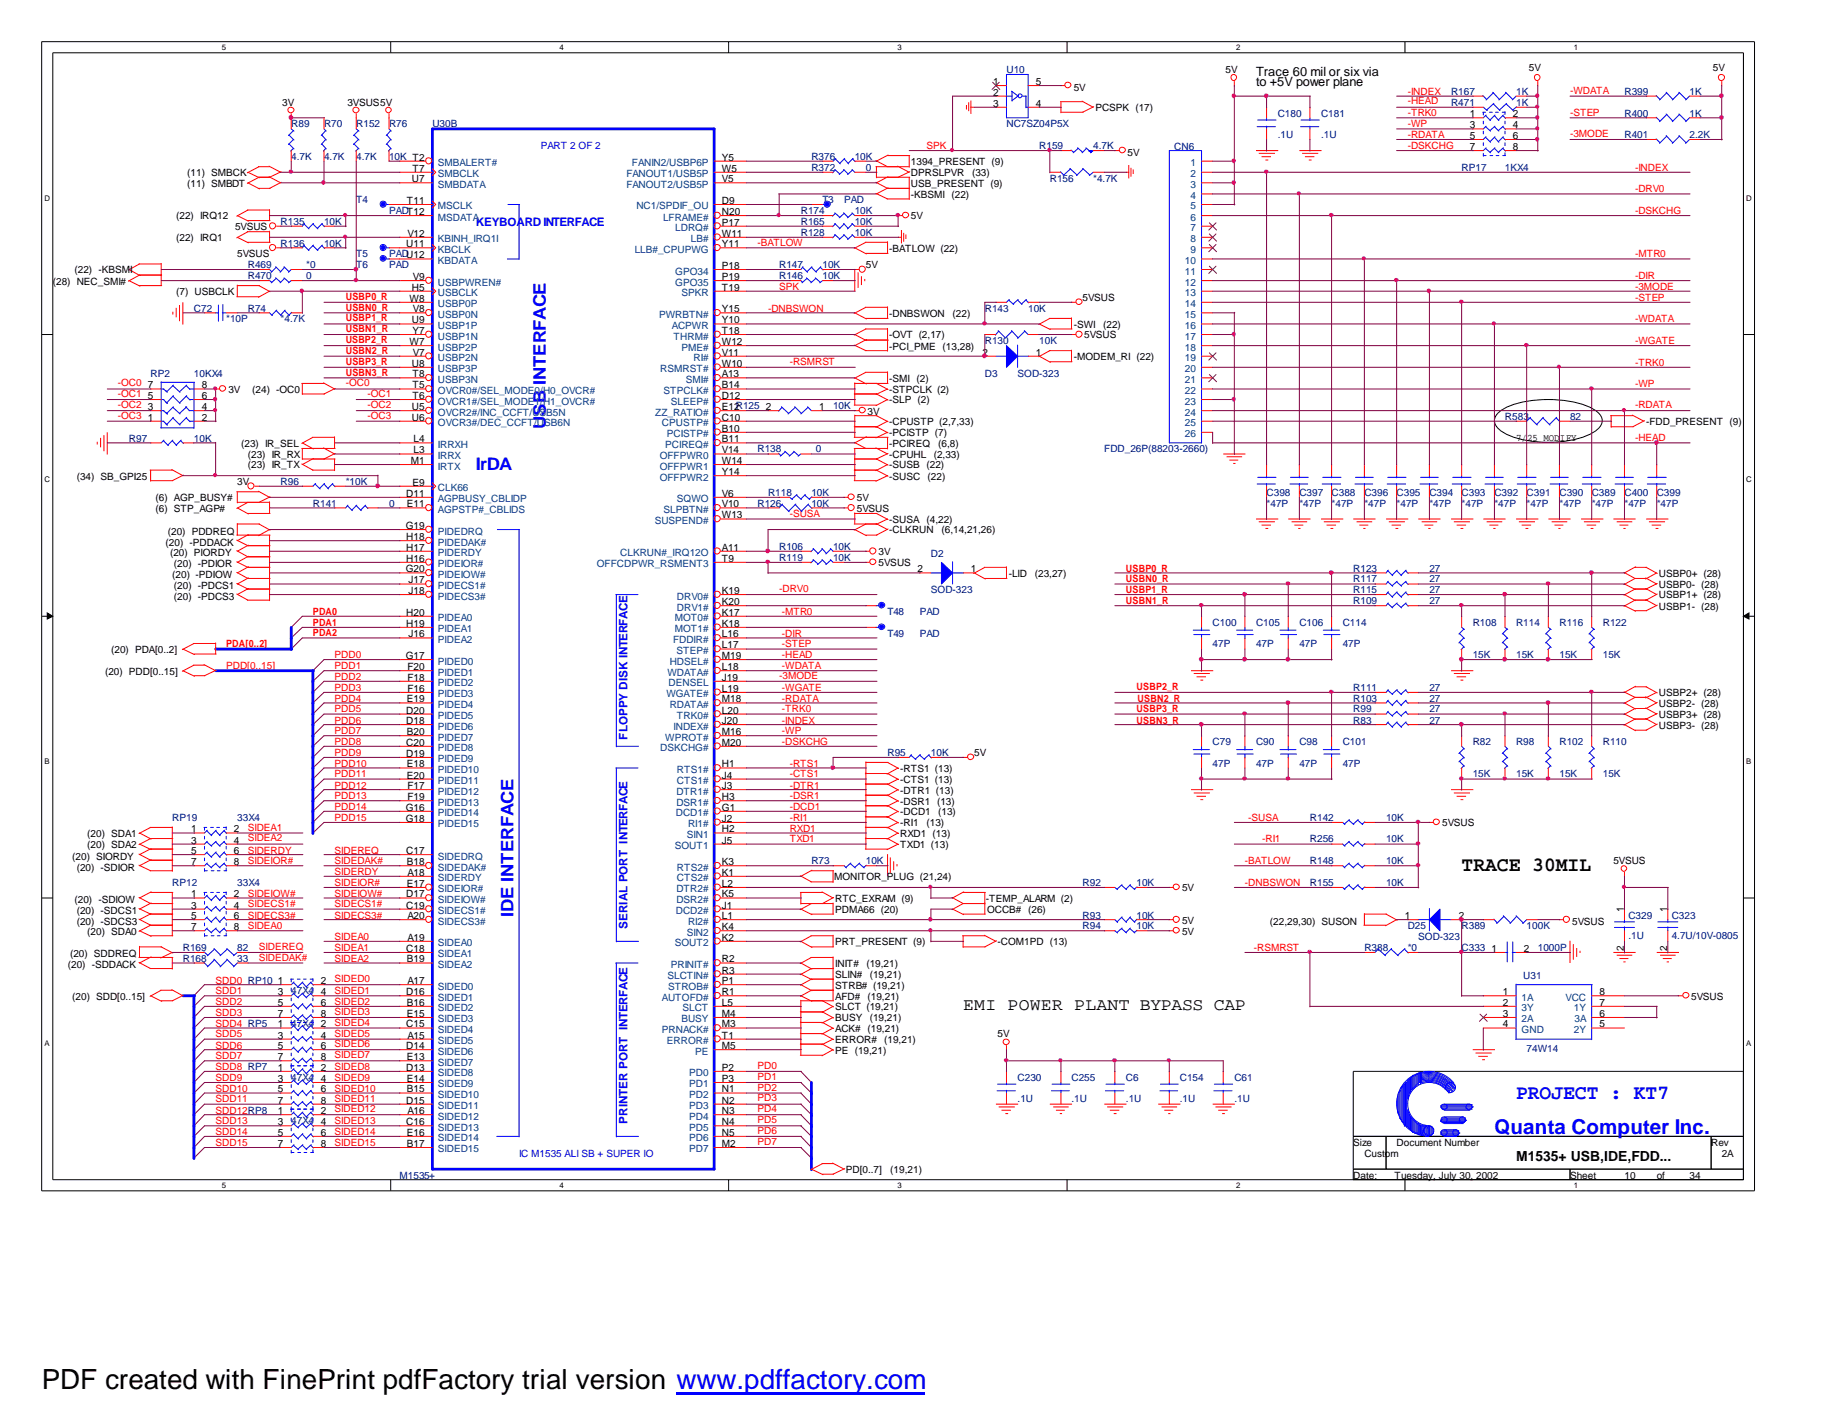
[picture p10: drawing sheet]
<svg xmlns="http://www.w3.org/2000/svg" width="279mm" height="216mm" viewBox="0 0 279 216" stroke-linecap="round" stroke-linejoin="round" font-family="sans-serif">
<defs><g id="words">
<text font-size="4.2" x="6.3" y="211.7">PDF created with FinePrint pdfFactory trial version www.pdffactory.com</text>
<text font-size="3.1" x="222.7" y="132.8">TRACE 30MIL</text>
<g font-size="3.1" fill="#00f">
<text x="231" y="167.5">PROJECT : KT7</text>
<text x="227.7" y="172.8">Quanta Computer Inc.</text>
</g>
<g font-size="2.6" fill="#00f">
<text x="83.1" y="65.4" transform="rotate(-90 83.1 65.4)">USB INTERFACE</text>
<text x="72.5" y="71.6">IrDA</text>
<text x="78.2" y="139.8" transform="rotate(-90 78.2 139.8)">IDE INTERFACE</text>
</g>
<text font-size="2.6" x="146.7" y="153.8">EMI POWER PLANT BYPASS CAP</text>
<text font-size="2.1" x="231" y="176.9">M1535+ USB,IDE,FDD...</text>
<g font-size="1.9">
<text x="191.3" y="11.5">Trace 60 mil or six via</text>
<text x="191.3" y="13.1">to +5V power plane</text>
</g>
<g font-size="1.8" fill="#00f">
<text x="72.5" y="34.5">KEYBOARD INTERFACE</text>
<text x="95.6" y="112.7" transform="rotate(-90 95.6 112.7)">FLOPPY DISK INTERFACE</text>
<text x="95.6" y="141.5" transform="rotate(-90 95.6 141.5)">SERIAL PORT INTERFACE</text>
<text x="95.6" y="171.2" transform="rotate(-90 95.6 171.2)">PRINTER PORT INTERFACE</text>
</g>
<g font-size="1.5" fill="#000080">
<text x="153.3" y="11.2">U10</text>
<text x="194.6" y="17.8">C180</text>
<text x="201.3" y="17.8">C181</text>
<text x="221.1" y="14.5">R167</text>
<text x="221.1" y="16.1">R471</text>
<text x="231" y="14.5">1K</text>
<text x="231" y="16.1">1K</text>
<text x="247.5" y="14.5">R399</text>
<text x="247.5" y="17.8">R400</text>
<text x="257.4" y="14.5">1K</text>
<text x="257.4" y="17.8">1K</text>
<text x="44.4" y="19.4">R89</text>
<text x="49.4" y="19.4">R70</text>
<text x="54.3" y="19.4">R152</text>
<text x="59.3" y="19.4">R76</text>
<text x="65.9" y="19.4">U30B</text>
<text x="153.3" y="19.4">NC7SZ04P5X</text>
<text x="158.3" y="22.7">R159</text>
<text x="166.5" y="22.7">4.7K</text>
<text x="178.9" y="22.9">CN6</text>
<text x="194.6" y="21.1">.1U</text>
<text x="201.3" y="21.1">.1U</text>
<text x="247.5" y="21.1">R401</text>
<text x="257.4" y="21.1">2.2K</text>
<text x="44.4" y="24.4">4.7K</text>
<text x="49.4" y="24.4">4.7K</text>
<text x="54.3" y="24.4">4.7K</text>
<text x="59.3" y="24.4">10K T2</text>
<text x="123.6" y="26">R372</text>
<text x="123.6" y="24.4">R376</text>
<text x="130.2" y="24.4">10K</text>
<text x="131.9" y="26">0</text>
<text x="159.9" y="27.7">R156</text>
<text x="166.5" y="27.7">*4.7K</text>
<text x="222.7" y="26">RP17</text>
<text x="229.3" y="26">1KX4</text>
<text x="42.8" y="34.3">R135</text>
<text x="49.4" y="34.3">10K</text>
<text x="54.3" y="31">T4</text>
<text x="59.3" y="32.6">PADT12</text>
<text x="122" y="32.6">R174</text>
<text x="122" y="34.3">R165</text>
<text x="122" y="35.9">R128</text>
<text x="125.3" y="31">T3</text>
<text x="128.6" y="31">PAD</text>
<text x="130.2" y="32.6">10K</text>
<text x="130.2" y="34.3">10K</text>
<text x="130.2" y="35.9">10K</text>
<text x="37.8" y="40.9">R469</text>
<text x="42.8" y="37.6">R136</text>
<text x="46.7" y="40.9">*0</text>
<text x="49.4" y="37.6">10K</text>
<text x="54.3" y="40.9">T6</text>
<text x="54.3" y="39.2">T5</text>
<text x="59.3" y="40.9">PAD</text>
<text x="59.3" y="39.2">PADU12</text>
<text x="118.7" y="40.9">R147</text>
<text x="125.3" y="40.9">10K</text>
<text x="29.5" y="47.5">C72</text>
<text x="37.8" y="42.5">R470</text>
<text x="37.8" y="47.5">R74</text>
<text x="46.7" y="42.5">0</text>
<text x="118.7" y="42.5">R146</text>
<text x="125.3" y="42.5">10K</text>
<text x="150" y="47.5">R143</text>
<text x="156.6" y="47.5">10K</text>
<text x="34.5" y="49.1">*10P</text>
<text x="42.8" y="49.1">*4.7K</text>
<text x="150" y="52.4">R130</text>
<text x="158.3" y="52.4">10K</text>
<text x="22.9" y="57.4">RP2</text>
<text x="29.5" y="57.4">10KX4</text>
<text x="150" y="57.4">D3</text>
<text x="155" y="57.4">SOD-323</text>
<text x="126.9" y="62.3">10K</text>
<text x="229.3" y="64">R583</text>
<text x="239.2" y="64">82</text>
<text x="19.6" y="67.3">R97</text>
<text x="29.5" y="67.3">10K</text>
<text x="115.4" y="68.9">R138</text>
<text x="124.3" y="68.9">0</text>
<text x="168.2" y="68.9">FDD_26P(88203-2660)</text>
<text x="42.8" y="73.9">R96</text>
<text x="47.7" y="77.2">R141</text>
<text x="52.7" y="73.9">*10K</text>
<text x="59.3" y="77.2">0</text>
<text x="115.4" y="77.2">R126</text>
<text x="117" y="75.5">R118</text>
<text x="123.6" y="75.5">10K</text>
<text x="123.6" y="77.2">10K</text>
<text x="193" y="75.5">C398</text>
<text x="193" y="77.2">*47P</text>
<text x="198" y="75.5">C397</text>
<text x="198" y="77.2">*47P</text>
<text x="202.9" y="75.5">C388</text>
<text x="202.9" y="77.2">*47P</text>
<text x="207.9" y="75.5">C396</text>
<text x="207.9" y="77.2">*47P</text>
<text x="212.8" y="75.5">C395</text>
<text x="212.8" y="77.2">*47P</text>
<text x="217.8" y="75.5">C394</text>
<text x="217.8" y="77.2">*47P</text>
<text x="222.7" y="75.5">C393</text>
<text x="222.7" y="77.2">*47P</text>
<text x="227.7" y="75.5">C392</text>
<text x="227.7" y="77.2">*47P</text>
<text x="232.6" y="75.5">C391</text>
<text x="232.6" y="77.2">*47P</text>
<text x="237.6" y="75.5">C390</text>
<text x="237.6" y="77.2">*47P</text>
<text x="242.5" y="75.5">C389</text>
<text x="242.5" y="77.2">*47P</text>
<text x="247.5" y="75.5">C400</text>
<text x="247.5" y="77.2">*47P</text>
<text x="252.4" y="75.5">C399</text>
<text x="252.4" y="77.2">*47P</text>
<text x="118.7" y="83.8">R106</text>
<text x="126.9" y="83.8">10K</text>
<text x="118.7" y="85.4">R119</text>
<text x="126.9" y="85.4">10K</text>
<text x="141.8" y="84.9">D2</text>
<text x="206.2" y="88.7">R117</text>
<text x="206.2" y="87.1">R123</text>
<text x="217.8" y="88.7">27</text>
<text x="217.8" y="87.1">27</text>
<text x="135.2" y="93.7">T48</text>
<text x="140.1" y="93.7">PAD</text>
<text x="141.8" y="90.4">SOD-323</text>
<text x="184.7" y="95.3">C100</text>
<text x="191.3" y="95.3">C105</text>
<text x="198" y="95.3">C106</text>
<text x="204.6" y="95.3">C114</text>
<text x="206.2" y="90.4">R115</text>
<text x="206.2" y="92">R109</text>
<text x="217.8" y="90.4">27</text>
<text x="217.8" y="92">27</text>
<text x="224.4" y="95.3">R108</text>
<text x="231" y="95.3">R114</text>
<text x="237.6" y="95.3">R116</text>
<text x="244.2" y="95.3">R122</text>
<text x="135.2" y="97">T49</text>
<text x="140.1" y="97">PAD</text>
<text x="184.7" y="98.6">47P</text>
<text x="191.3" y="98.6">47P</text>
<text x="198" y="98.6">47P</text>
<text x="204.6" y="98.6">47P</text>
<text x="224.4" y="100.3">15K</text>
<text x="231" y="100.3">15K</text>
<text x="237.6" y="100.3">15K</text>
<text x="244.2" y="100.3">15K</text>
<text x="206.2" y="105.2">R111</text>
<text x="206.2" y="106.9">R103</text>
<text x="217.8" y="105.2">27</text>
<text x="217.8" y="106.9">27</text>
<text x="184.7" y="113.5">C79</text>
<text x="191.3" y="113.5">C90</text>
<text x="198" y="113.5">C98</text>
<text x="204.6" y="113.5">C101</text>
<text x="206.2" y="108.5">R99</text>
<text x="206.2" y="110.2">R83</text>
<text x="217.8" y="108.5">27</text>
<text x="217.8" y="110.2">27</text>
<text x="224.4" y="113.5">R82</text>
<text x="231" y="113.5">R98</text>
<text x="237.6" y="113.5">R102</text>
<text x="244.2" y="113.5">R110</text>
<text x="135.2" y="115.1">R95</text>
<text x="141.8" y="115.1">10K</text>
<text x="184.7" y="116.8">47P</text>
<text x="191.3" y="116.8">47P</text>
<text x="198" y="116.8">47P</text>
<text x="204.6" y="116.8">47P</text>
<text x="224.4" y="118.4">15K</text>
<text x="231" y="118.4">15K</text>
<text x="237.6" y="118.4">15K</text>
<text x="244.2" y="118.4">15K</text>
<text x="26.2" y="125.1">RP19</text>
<text x="36.2" y="125.1">33X4</text>
<text x="199.6" y="125.1">R142</text>
<text x="211.2" y="125.1">10K</text>
<text x="123.6" y="131.7">R73</text>
<text x="131.9" y="131.7">10K</text>
<text x="199.6" y="128.4">R256</text>
<text x="199.6" y="131.7">R148</text>
<text x="211.2" y="128.4">10K</text>
<text x="211.2" y="131.7">10K</text>
<text x="26.2" y="135">RP12</text>
<text x="36.2" y="135">33X4</text>
<text x="164.9" y="135">R92</text>
<text x="173.1" y="135">10K</text>
<text x="199.6" y="135">R155</text>
<text x="211.2" y="135">10K</text>
<text x="164.9" y="141.6">R94</text>
<text x="164.9" y="140">R93</text>
<text x="173.1" y="141.6">10K</text>
<text x="173.1" y="140">10K</text>
<text x="214.5" y="141.6">D25</text>
<text x="216.1" y="143.3">SOD-323</text>
<text x="222.7" y="141.6">R389</text>
<text x="232.6" y="141.6">100K</text>
<text x="248.1" y="140">C329</text>
<text x="248.1" y="143.1">.1U</text>
<text x="254.7" y="140">C323</text>
<text x="254.7" y="143.1">4.7U/10V-0805</text>
<text x="27.9" y="144.9">R169</text>
<text x="27.9" y="146.6">R168</text>
<text x="36.2" y="144.9">82</text>
<text x="36.2" y="146.6">33</text>
<text x="207.9" y="144.9">R388</text>
<text x="214.5" y="144.9">*0</text>
<text x="222.7" y="144.9">C333</text>
<text x="232.1" y="149.2">U31</text>
<text x="234.3" y="144.9">1000P</text>
<text x="44.4" y="151.5">47X4</text>
<text x="44.4" y="156.5">47X4</text>
<text x="232.6" y="160.4">74W14</text>
<text x="44.4" y="164.7">47X4</text>
<text x="155" y="164.7">C230</text>
<text x="155" y="168">.1U</text>
<text x="163.2" y="164.7">C255</text>
<text x="163.2" y="168">.1U</text>
<text x="171.5" y="164.7">C6</text>
<text x="171.5" y="168">.1U</text>
<text x="179.7" y="164.7">C154</text>
<text x="179.7" y="168">.1U</text>
<text x="188" y="164.7">C61</text>
<text x="188" y="168">.1U</text>
<text x="44.4" y="171.3">47X4</text>
<text x="60.9" y="179.6">M1535+</text>
</g>
<g font-size="1.5">
<text x="186.7" y="11.2">5V</text>
<text x="232.9" y="10.8">5V</text>
<text x="260.9" y="10.8">5V</text>
<text x="43" y="16.1">3V</text>
<text x="52.9" y="16.1">3VSUS5V</text>
<text x="151.3" y="13">1</text>
<text x="151.3" y="14.6">2</text>
<text x="151.3" y="16.3">3</text>
<text x="157.8" y="16.3">4</text>
<text x="157.8" y="13">5</text>
<text x="163.6" y="13.8">5V</text>
<text x="166.9" y="16.9">PCSPK (17)</text>
<text x="223.9" y="17.9">1</text>
<text x="230.5" y="17.9">2</text>
<text x="171.8" y="23.7">5V</text>
<text x="223.9" y="19.6">3</text>
<text x="223.9" y="21.2">5</text>
<text x="223.9" y="22.9">7</text>
<text x="230.5" y="19.6">4</text>
<text x="230.5" y="21.2">6</text>
<text x="230.5" y="22.9">8</text>
<text x="28.5" y="26.8">(11) SMBCK</text>
<text x="28.5" y="28.4">(11) SMBDT</text>
<text x="62.7" y="27.8">U7</text>
<text x="62.8" y="26.2">T7</text>
<text x="110" y="24.5">Y5</text>
<text x="110" y="26.2">W5</text>
<text x="110" y="27.8">V5</text>
<text x="138.8" y="26.8">DPRSLPVR</text>
<text x="138.8" y="25.1">1394_PRESENT (9)</text>
<text x="138.8" y="28.4">USB_PRESENT (9)</text>
<text x="148.1" y="26.8">(33)</text>
<text x="26.8" y="33.4">(22) IRQ12</text>
<text x="35.8" y="35.1">5VSUS</text>
<text x="62" y="31.1">T11</text>
<text x="110" y="31.1">D9</text>
<text x="110" y="32.8">N20</text>
<text x="110" y="34.4">P17</text>
<text x="138.8" y="33.4">5V</text>
<text x="138.8" y="30.1">-KBSMI (22)</text>
<text x="11.3" y="41.7">(22) -KBSMI</text>
<text x="26.8" y="36.7">(22) IRQ1</text>
<text x="36.2" y="39.2">5VSUS</text>
<text x="61.9" y="37.7">U11</text>
<text x="62.1" y="36.1">V12</text>
<text x="110" y="41">P18</text>
<text x="110" y="36.1">W11</text>
<text x="110" y="37.7">Y11</text>
<text x="131.9" y="40.9">5V</text>
<text x="135.5" y="38.4">-BATLOW (22)</text>
<text x="8" y="43.3">(28) NEC_SMI#</text>
<text x="26.8" y="45">(7) USBCLK</text>
<text x="62.4" y="46">W8</text>
<text x="62.7" y="44.3">H5</text>
<text x="62.9" y="42.7">V9</text>
<text x="62.9" y="47.6">V8</text>
<text x="110" y="47.6">Y15</text>
<text x="110" y="42.7">P19</text>
<text x="110" y="44.3">T19</text>
<text x="164.9" y="45.8">5VSUS</text>
<text x="62.4" y="52.6">W7</text>
<text x="62.7" y="49.3">U9</text>
<text x="62.8" y="50.9">Y7</text>
<text x="110" y="49.3">Y10</text>
<text x="110" y="50.9">T18</text>
<text x="110" y="52.6">W12</text>
<text x="135.5" y="48.3">-DNBSWON</text>
<text x="135.5" y="53.3">-PCI_PME (13,28)</text>
<text x="135.5" y="51.6">-OVT (2,17)</text>
<text x="145.1" y="48.3">(22)</text>
<text x="163.6" y="50">-SWI</text>
<text x="165.2" y="51.6">5VSUS</text>
<text x="168.1" y="50">(22)</text>
<text x="22.5" y="59.2">7</text>
<text x="30.7" y="59.2">8</text>
<text x="34.8" y="59.9">3V</text>
<text x="38.4" y="59.9">(24) -OC0</text>
<text x="62.7" y="55.9">U8</text>
<text x="62.8" y="57.5">T8</text>
<text x="62.8" y="59.2">T5</text>
<text x="62.9" y="54.2">V7</text>
<text x="110" y="54.2">V11</text>
<text x="110" y="55.9">W10</text>
<text x="110" y="57.5">A13</text>
<text x="110" y="59.2">B14</text>
<text x="135.5" y="58.2">-SMI (2)</text>
<text x="135.5" y="59.9">-STPCLK (2)</text>
<text x="149.7" y="54.2">2</text>
<text x="157.8" y="54.2">1</text>
<text x="163.6" y="54.9">-MODEM_RI (22)</text>
<text x="22.5" y="64.1">1</text>
<text x="22.5" y="62.5">3</text>
<text x="22.5" y="60.8">5</text>
<text x="30.7" y="64.1">2</text>
<text x="30.7" y="62.5">4</text>
<text x="30.7" y="60.8">6</text>
<text x="62.7" y="62.5">U5</text>
<text x="62.7" y="64.1">U6</text>
<text x="62.8" y="60.8">T6</text>
<text x="110" y="60.8">D12</text>
<text x="110" y="62.5">E12R125</text>
<text x="110" y="64.1">C10</text>
<text x="110" y="65.8">B10</text>
<text x="116.7" y="62.5">2</text>
<text x="124.8" y="62.5">1</text>
<text x="132.2" y="63.2">3V</text>
<text x="135.5" y="61.5">-SLP (2)</text>
<text x="135.5" y="64.8">-CPUSTP (2,7,33)</text>
<text x="250.8" y="64.8">-FDD_PRESENT (9)</text>
<text x="36.7" y="68.1">(23) IR_SEL</text>
<text x="37.8" y="71.4">(23) IR_TX</text>
<text x="37.8" y="69.8">(23) IR_RX</text>
<text x="62.6" y="70.7">M1</text>
<text x="63" y="67.4">L4</text>
<text x="63" y="69.1">L3</text>
<text x="110" y="67.4">B11</text>
<text x="110" y="69.1">V14</text>
<text x="110" y="70.7">W14</text>
<text x="135.5" y="66.5">-PCISTP (7)</text>
<text x="135.5" y="68.1">-PCIREQ</text>
<text x="135.5" y="71.4">-SUSB (22)</text>
<text x="135.5" y="69.8">-CPUHL</text>
<text x="142.2" y="69.8">(2,33)</text>
<text x="142.9" y="68.1">(6,8)</text>
<text x="231" y="67.1">7/25 MODIFY</text>
<text x="11.7" y="73.1">(34) SB_GPI25</text>
<text x="23.7" y="76.4">(6) AGP_BUSY#</text>
<text x="23.7" y="78">(6) STP_AGP#</text>
<text x="36.2" y="73.9">3V</text>
<text x="61.9" y="75.7">D11</text>
<text x="62" y="77.3">E11</text>
<text x="62.8" y="74">E9</text>
<text x="110" y="75.7">V6</text>
<text x="110" y="77.3">V10</text>
<text x="110" y="72.4">Y14</text>
<text x="130.6" y="78">5VSUS</text>
<text x="130.6" y="76.4">5V</text>
<text x="135.5" y="73.1">-SUSC</text>
<text x="141.3" y="73.1">(22)</text>
<text x="25.2" y="83.1">(20) -PDDACK</text>
<text x="25.6" y="81.4">(20) PDDREQ</text>
<text x="61.8" y="80.6">G19</text>
<text x="61.9" y="82.3">H18</text>
<text x="61.9" y="83.9">H17</text>
<text x="110" y="83.9">A11</text>
<text x="110" y="79">W13</text>
<text x="135.5" y="79.7">-SUSA (4,22)</text>
<text x="135.5" y="81.3">-CLKRUN</text>
<text x="143.4" y="81.3">(6,14,21,26)</text>
<text x="25.9" y="84.8">(20) PIORDY</text>
<text x="26.2" y="88.1">(20) -PDIOW</text>
<text x="26.5" y="89.7">(20) -PDCS1</text>
<text x="26.5" y="86.4">(20) -PDIOR</text>
<text x="61.8" y="87.2">G20</text>
<text x="61.9" y="85.6">H16</text>
<text x="62.2" y="88.9">J17</text>
<text x="110" y="85.6">T9</text>
<text x="133.9" y="84.6">3V</text>
<text x="133.9" y="86.3">5VSUS</text>
<text x="139.8" y="87.2">2</text>
<text x="147.9" y="87.2">1</text>
<text x="153.7" y="87.9">-LID</text>
<text x="157.6" y="87.9">(23,27)</text>
<text x="252.7" y="87.9">USBP0+ (28)</text>
<text x="252.7" y="89.6">USBP0- (28)</text>
<text x="26.5" y="91.4">(20) -PDCS3</text>
<text x="61.9" y="93.8">H20</text>
<text x="61.9" y="95.5">H19</text>
<text x="62.2" y="90.5">J18</text>
<text x="110" y="90.5">K19</text>
<text x="110" y="92.2">K20</text>
<text x="110" y="93.8">K17</text>
<text x="110" y="95.5">K18</text>
<text x="252.7" y="91.2">USBP1+ (28)</text>
<text x="252.7" y="92.9">USBP1- (28)</text>
<text x="16.9" y="99.5">(20) PDA[0..2]</text>
<text x="61.8" y="100.4">G17</text>
<text x="62.2" y="97.1">J16</text>
<text x="110" y="97.1">L16</text>
<text x="110" y="98.8">L17</text>
<text x="110" y="100.4">M19</text>
<text x="16" y="102.8">(20) PDD[0..15]</text>
<text x="62" y="107">E19</text>
<text x="62.1" y="102.1">F20</text>
<text x="62.1" y="103.7">F18</text>
<text x="62.1" y="105.4">F16</text>
<text x="110" y="102.1">L18</text>
<text x="110" y="103.7">J19</text>
<text x="110" y="105.4">L19</text>
<text x="110" y="107">M18</text>
<text x="252.7" y="107.7">USBP2- (28)</text>
<text x="252.7" y="106.1">USBP2+ (28)</text>
<text x="61.9" y="108.7">D20</text>
<text x="61.9" y="110.3">D18</text>
<text x="61.9" y="113.6">C20</text>
<text x="62" y="112">B20</text>
<text x="110" y="108.7">L20</text>
<text x="110" y="110.3">J20</text>
<text x="110" y="112">M16</text>
<text x="110" y="113.6">M20</text>
<text x="252.7" y="111">USBP3- (28)</text>
<text x="252.7" y="109.4">USBP3+ (28)</text>
<text x="61.9" y="115.3">D19</text>
<text x="62" y="116.9">E18</text>
<text x="62" y="118.6">E20</text>
<text x="110" y="116.9">H1</text>
<text x="110" y="118.6">J4</text>
<text x="137.2" y="117.6">-RTS1 (13)</text>
<text x="137.2" y="119.3">-CTS1 (13)</text>
<text x="148.4" y="115.1">5V</text>
<text x="61.8" y="123.5">G16</text>
<text x="61.8" y="125.2">G18</text>
<text x="62.1" y="120.2">F17</text>
<text x="62.1" y="121.9">F19</text>
<text x="110" y="120.2">J3</text>
<text x="110" y="121.9">H3</text>
<text x="110" y="123.5">G1</text>
<text x="110" y="125.2">J2</text>
<text x="137.2" y="120.9">-DTR1 (13)</text>
<text x="137.2" y="122.6">-DSR1 (13)</text>
<text x="137.2" y="124.2">-DCD1</text>
<text x="137.2" y="125.9">-RI1</text>
<text x="141.1" y="125.9">(13)</text>
<text x="142.9" y="124.2">(13)</text>
<text x="219.7" y="125.9">5VSUS</text>
<text x="11" y="131">(20) SIORDY</text>
<text x="13.3" y="129.2">(20) SDA2</text>
<text x="13.3" y="127.5">(20) SDA1</text>
<text x="29.1" y="126.8">1</text>
<text x="29.1" y="128.5">3</text>
<text x="29.1" y="130.1">5</text>
<text x="29.1" y="131.8">7</text>
<text x="35.6" y="126.8">2</text>
<text x="35.6" y="128.5">4</text>
<text x="35.6" y="130.1">6</text>
<text x="35.6" y="131.8">8</text>
<text x="61.9" y="130.1">C17</text>
<text x="62" y="131.8">B18</text>
<text x="110" y="131.8">K3</text>
<text x="110" y="126.8">H2</text>
<text x="110" y="128.5">J5</text>
<text x="137.2" y="129.2">TXD1 (13)</text>
<text x="137.2" y="127.5">RXD1 (13)</text>
<text x="245.8" y="131.7">5VSUS</text>
<text x="11.3" y="137.6">(20) -SDIOW</text>
<text x="11.7" y="132.7">(20) -SDIOR</text>
<text x="29.1" y="136.7">1</text>
<text x="35.6" y="136.7">2</text>
<text x="61.9" y="136.7">D17</text>
<text x="62" y="135.1">E17</text>
<text x="62.1" y="133.4">A18</text>
<text x="110" y="133.4">K1</text>
<text x="110" y="135.1">L2</text>
<text x="110" y="136.7">K5</text>
<text x="127.1" y="134.1">MONITOR_PLUG (21,24)</text>
<text x="127.3" y="137.4">RTC_EXRAM (9)</text>
<text x="150.2" y="137.4">-TEMP_ALARM (2)</text>
<text x="180.1" y="135.8">5V</text>
<text x="11.7" y="139.3">(20) -SDCS1</text>
<text x="11.7" y="140.9">(20) -SDCS3</text>
<text x="13.3" y="142.4">(20) SDA0</text>
<text x="29.1" y="138.4">3</text>
<text x="29.1" y="140">5</text>
<text x="29.1" y="141.7">7</text>
<text x="35.6" y="138.4">4</text>
<text x="35.6" y="140">6</text>
<text x="35.6" y="141.7">8</text>
<text x="61.9" y="138.4">C19</text>
<text x="62.1" y="140">A20</text>
<text x="62.1" y="143.3">A19</text>
<text x="110" y="138.4">J1</text>
<text x="110" y="140">L1</text>
<text x="110" y="141.7">K4</text>
<text x="110" y="143.3">K2</text>
<text x="127.3" y="139.1">PDMA66 (20)</text>
<text x="150.4" y="139.1">OCCB# (26)</text>
<text x="180.1" y="140.7">5V</text>
<text x="180.1" y="142.4">5V</text>
<text x="193.5" y="140.9">(22,29,30) SUSON</text>
<text x="214" y="140">1</text>
<text x="222.2" y="140">2</text>
<text x="239.5" y="140.9">5VSUS</text>
<text x="247.4" y="138.9" transform="rotate(-90 247.4 138.9)">1</text>
<text x="254" y="138.9" transform="rotate(-90 254 138.9)">1</text>
<text x="10.3" y="147.5">(20) -SDDACK</text>
<text x="10.7" y="145.9">(20) SDDREQ</text>
<text x="42.3" y="149.9">1</text>
<text x="48.9" y="149.9">2</text>
<text x="61.9" y="145">C18</text>
<text x="62" y="146.6">B19</text>
<text x="62.1" y="149.9">A17</text>
<text x="110" y="146.6">R2</text>
<text x="110" y="148.3">R3</text>
<text x="110" y="149.9">P1</text>
<text x="127.3" y="147.3">INIT#</text>
<text x="127.3" y="149">SLIN#</text>
<text x="127.3" y="144">PRT_PRESENT (9)</text>
<text x="132" y="147.3">(19,21)</text>
<text x="132.5" y="149">(19,21)</text>
<text x="152" y="144">-COM1PD (13)</text>
<text x="227.2" y="145">1</text>
<text x="232.2" y="145">2</text>
<text x="247.4" y="144.9" transform="rotate(-90 247.4 144.9)">2</text>
<text x="254" y="144.9" transform="rotate(-90 254 144.9)">2</text>
<text x="11" y="152.3">(20) SDD[0..15]</text>
<text x="42.3" y="151.6">3</text>
<text x="42.3" y="153.2">5</text>
<text x="42.3" y="154.9">7</text>
<text x="48.9" y="151.6">4</text>
<text x="48.9" y="153.2">6</text>
<text x="48.9" y="154.9">8</text>
<text x="61.9" y="151.6">D16</text>
<text x="62" y="153.2">B16</text>
<text x="62" y="154.9">E15</text>
<text x="110" y="151.6">R1</text>
<text x="110" y="153.2">L5</text>
<text x="110" y="154.9">M4</text>
<text x="127.3" y="155.6">BUSY</text>
<text x="127.3" y="153.9">SLCT (19,21)</text>
<text x="127.3" y="150.6">STRB# (19,21)</text>
<text x="127.3" y="152.3">AFD#</text>
<text x="132.2" y="152.3">(19,21)</text>
<text x="132.5" y="155.6">(19,21)</text>
<text x="228.9" y="151.6">1</text>
<text x="228.9" y="153.2">2</text>
<text x="228.9" y="154.9">3</text>
<text x="243.7" y="154.9">6</text>
<text x="243.7" y="153.2">7</text>
<text x="243.7" y="151.6">8</text>
<text x="257.6" y="152.3">5VSUS</text>
<text x="42.3" y="156.5">1</text>
<text x="42.3" y="158.2">3</text>
<text x="42.3" y="159.9">5</text>
<text x="42.3" y="161.5">7</text>
<text x="48.9" y="156.5">2</text>
<text x="48.9" y="158.2">4</text>
<text x="48.9" y="159.9">6</text>
<text x="48.9" y="161.5">8</text>
<text x="61.9" y="156.5">C15</text>
<text x="61.9" y="159.9">D14</text>
<text x="62" y="161.5">E13</text>
<text x="62.1" y="158.2">A15</text>
<text x="110" y="156.5">M3</text>
<text x="110" y="158.2">T1</text>
<text x="110" y="159.9">M5</text>
<text x="127.3" y="157.2">ACK# (19,21)</text>
<text x="127.3" y="160.5">PE (19,21)</text>
<text x="127.3" y="158.9">ERROR#</text>
<text x="134.7" y="158.9">(19,21)</text>
<text x="152" y="158.1">5V</text>
<text x="228.9" y="156.5">4</text>
<text x="243.7" y="156.5">5</text>
<text x="42.3" y="163.2">1</text>
<text x="42.3" y="164.8">3</text>
<text x="42.3" y="166.5">5</text>
<text x="48.9" y="163.2">2</text>
<text x="48.9" y="164.8">4</text>
<text x="48.9" y="166.5">6</text>
<text x="61.9" y="163.2">D13</text>
<text x="62" y="164.8">E14</text>
<text x="62" y="166.5">B15</text>
<text x="110" y="163.2">P2</text>
<text x="110" y="164.8">P3</text>
<text x="110" y="166.5">N1</text>
<text x="42.3" y="169.8">1</text>
<text x="42.3" y="171.4">3</text>
<text x="42.3" y="173.1">5</text>
<text x="42.3" y="168.1">7</text>
<text x="48.9" y="169.8">2</text>
<text x="48.9" y="171.4">4</text>
<text x="48.9" y="173.1">6</text>
<text x="48.9" y="168.1">8</text>
<text x="61.9" y="168.1">D15</text>
<text x="61.9" y="171.4">C16</text>
<text x="62" y="173.1">E16</text>
<text x="62.1" y="169.8">A16</text>
<text x="110" y="168.1">N2</text>
<text x="110" y="169.8">N3</text>
<text x="110" y="171.4">N4</text>
<text x="110" y="173.1">N5</text>
<text x="42.3" y="174.8">7</text>
<text x="48.9" y="174.8">8</text>
<text x="62" y="174.8">B17</text>
<text x="110" y="174.8">M2</text>
<text x="128.9" y="178.7">PD[0..7]</text>
<text x="135.6" y="178.7">(19,21)</text>
<text x="206.2" y="174.6">Size</text>
<text x="206.2" y="179.6">Date:</text>
<text x="207.9" y="176.3">Custom</text>
<text x="212.4" y="179.6">Tuesday, July 30, 2002</text>
<text x="212.8" y="174.6">Document Number</text>
<text x="239.2" y="179.6">Sheet</text>
<text x="247.5" y="179.6">10</text>
<text x="252.4" y="179.6">of</text>
<text x="257.4" y="179.6">34</text>
<text x="260.7" y="174.6">Rev</text>
<text x="262.3" y="176.3">2A</text>
</g>
<g font-size="1.5" fill="#f00">
<text x="214.5" y="17.6">-TRK0</text>
<text x="214.5" y="14.5">-INDEX</text>
<text x="214.5" y="15.9">-HEAD</text>
<text x="239.2" y="14.3">-WDATA</text>
<text x="239.2" y="17.6">-STEP</text>
<text x="141.1" y="22.7">SPK</text>
<text x="214.5" y="21.1">-RDATA</text>
<text x="214.5" y="22.7">-DSKCHG</text>
<text x="214.5" y="19.4">-WP</text>
<text x="239.2" y="20.9">-3MODE</text>
<text x="249.1" y="29.3">-DRV0</text>
<text x="249.1" y="26">-INDEX</text>
<text x="249.1" y="32.6">-DSKCHG</text>
<text x="115.4" y="37.4">-BATLOW</text>
<text x="249.1" y="39.2">-MTR0</text>
<text x="52.7" y="45.6">USBP0_R</text>
<text x="52.7" y="47.3">USBN0_R</text>
<text x="117" y="47.5">-DNBSWON</text>
<text x="118.7" y="44.2">SPK</text>
<text x="249.1" y="42.5">-DIR</text>
<text x="249.1" y="45.8">-STEP</text>
<text x="249.1" y="44.2">-3MODE</text>
<text x="52.7" y="52.2">USBP2_R</text>
<text x="52.7" y="48.9">USBP1_R</text>
<text x="52.7" y="50.6">USBN1_R</text>
<text x="52.7" y="53.9">USBN2_R</text>
<text x="249.1" y="52.4">-WGATE</text>
<text x="249.1" y="49.1">-WDATA</text>
<text x="17.9" y="58.8">-OC0</text>
<text x="52.7" y="58.8">-OC0</text>
<text x="52.7" y="57.2">USBN3_R</text>
<text x="52.7" y="55.5">USBP3_R</text>
<text x="120.3" y="55.5">-RSMRST</text>
<text x="249.1" y="59">-WP</text>
<text x="249.1" y="55.7">-TRK0</text>
<text x="17.9" y="62.1">-OC2</text>
<text x="17.9" y="60.5">-OC1</text>
<text x="17.9" y="63.8">-OC3</text>
<text x="56" y="63.8">-OC3</text>
<text x="56" y="60.5">-OC1</text>
<text x="56" y="62.1">-OC2</text>
<text x="249.1" y="62.1">-RDATA</text>
<text x="249.1" y="67.1">-HEAD</text>
<text x="120.3" y="78.8">-SUSA</text>
<text x="171.5" y="87.1">USBP0_R</text>
<text x="171.5" y="88.7">USBN0_R</text>
<text x="47.7" y="93.7">PDA0</text>
<text x="47.7" y="95.3">PDA1</text>
<text x="118.7" y="90.3">-DRV0</text>
<text x="119.1" y="93.7">-MTR0</text>
<text x="171.5" y="92">USBN1_R</text>
<text x="171.5" y="90.4">USBP1_R</text>
<text x="34.5" y="98.6">PDA[0..2]</text>
<text x="34.5" y="101.9">PDD[0..15]</text>
<text x="47.7" y="96.9">PDA2</text>
<text x="51" y="101.9">PDD1</text>
<text x="51" y="100.3">PDD0</text>
<text x="119.1" y="97">-DIR</text>
<text x="119.1" y="98.6">-STEP</text>
<text x="119.1" y="100.3">-HEAD</text>
<text x="119.1" y="101.9">-WDATA</text>
<text x="51" y="106.9">PDD4</text>
<text x="51" y="105.2">PDD3</text>
<text x="51" y="103.6">PDD2</text>
<text x="118.7" y="103.5">-3MODE</text>
<text x="119.1" y="105.2">-WGATE</text>
<text x="119.1" y="106.9">-RDATA</text>
<text x="173.1" y="105.1">USBP2_R</text>
<text x="173.3" y="106.9">USBN2_R</text>
<text x="51" y="113.5">PDD8</text>
<text x="51" y="110.2">PDD6</text>
<text x="51" y="108.5">PDD5</text>
<text x="51" y="111.8">PDD7</text>
<text x="119.1" y="110.2">-INDEX</text>
<text x="119.1" y="111.8">-WP</text>
<text x="119.1" y="113.5">-DSKCHG</text>
<text x="119.1" y="108.5">-TRK0</text>
<text x="173.1" y="110.2">USBN3_R</text>
<text x="173.1" y="108.5">USBP3_R</text>
<text x="51" y="118.4">PDD11</text>
<text x="51" y="115.1">PDD9</text>
<text x="51" y="116.8">PDD10</text>
<text x="120.3" y="116.8">-RTS1</text>
<text x="120.3" y="118.4">-CTS1</text>
<text x="51" y="121.8">PDD13</text>
<text x="51" y="125.1">PDD15</text>
<text x="51" y="123.4">PDD14</text>
<text x="51" y="120.1">PDD12</text>
<text x="120.3" y="123.4">-DCD1</text>
<text x="120.3" y="125.1">-RI1</text>
<text x="120.3" y="120.1">-DTR1</text>
<text x="120.3" y="121.8">-DSR1</text>
<text x="190.2" y="125.1">-SUSA</text>
<text x="37.8" y="128.2">SIDEA2</text>
<text x="37.8" y="126.6">SIDEA1</text>
<text x="37.8" y="130">SIDERDY</text>
<text x="37.8" y="131.7">SIDEIOR#</text>
<text x="51" y="130">SIDEREQ</text>
<text x="51" y="131.7">SIDEDAK#</text>
<text x="120.3" y="126.7">RXD1</text>
<text x="120.3" y="128.4">TXD1</text>
<text x="189.7" y="131.7">-BATLOW</text>
<text x="192.3" y="128.4">-RI1</text>
<text x="37.8" y="136.7">SIDEIOW#</text>
<text x="51" y="135">SIDEIOR#</text>
<text x="51" y="136.7">SIDEIOW#</text>
<text x="51" y="133.3">SIDERDY</text>
<text x="189.7" y="135">-DNBSWON</text>
<text x="37.8" y="140">SIDECS3#</text>
<text x="37.8" y="138.3">SIDECS1#</text>
<text x="37.8" y="141.6">SIDEA0</text>
<text x="51" y="143.3">SIDEA0</text>
<text x="51" y="138.3">SIDECS1#</text>
<text x="51" y="140">SIDECS3#</text>
<text x="32.9" y="149.9">SDD0 RP10</text>
<text x="39.5" y="144.7">SIDEREQ</text>
<text x="39.5" y="146.4">SIDEDAK#</text>
<text x="51" y="144.9">SIDEA1</text>
<text x="51" y="146.6">SIDEA2</text>
<text x="51" y="149.7">SIDED0</text>
<text x="191" y="144.9">-RSMRST</text>
<text x="32.9" y="154.8">SDD3</text>
<text x="32.9" y="151.5">SDD1</text>
<text x="32.9" y="153.2">SDD2</text>
<text x="51" y="151.5">SIDED1</text>
<text x="51" y="153.2">SIDED2</text>
<text x="51" y="154.6">SIDED3</text>
<text x="32.9" y="158.1">SDD5</text>
<text x="32.9" y="159.8">SDD6</text>
<text x="32.9" y="156.5">SDD4 RP5</text>
<text x="32.9" y="161.4">SDD7</text>
<text x="51" y="158.1">SIDED5</text>
<text x="51" y="159.6">SIDED6</text>
<text x="51" y="161.2">SIDED7</text>
<text x="51" y="156.3">SIDED4</text>
<text x="32.9" y="166.4">SDD10</text>
<text x="32.9" y="163.1">SDD8 RP7</text>
<text x="32.9" y="164.7">SDD9</text>
<text x="32.9" y="168">SDD11</text>
<text x="51" y="168">SIDED11</text>
<text x="51" y="164.7">SIDED9</text>
<text x="51" y="163.1">SIDED8</text>
<text x="51" y="166.4">SIDED10</text>
<text x="115.4" y="167.8">PD3</text>
<text x="115.4" y="166.2">PD2</text>
<text x="115.4" y="164.5">PD1</text>
<text x="115.4" y="162.9">PD0</text>
<text x="32.9" y="173">SDD14</text>
<text x="32.9" y="169.7">SDD12RP8</text>
<text x="32.9" y="171.3">SDD13</text>
<text x="51" y="173">SIDED14</text>
<text x="51" y="171.3">SIDED13</text>
<text x="51" y="169.5">SIDED12</text>
<text x="115.4" y="171.1">PD5</text>
<text x="115.4" y="172.8">PD6</text>
<text x="115.4" y="169.5">PD4</text>
<text x="32.9" y="174.6">SDD15</text>
<text x="51" y="174.6">SIDED15</text>
<text x="115.4" y="174.4">PD7</text>
</g>
<g font-size="1.5" fill="#00f">
<text x="82.4" y="22.7">PART 2 OF 2</text>
<text x="79.1" y="176.3">IC M1535 ALI SB + SUPER IO</text>
</g>
<g font-size="1.5" fill="#004080">
<text x="66.7" y="25.3">SMBALERT#</text>
<text x="66.7" y="27">SMBCLK</text>
<text x="66.7" y="28.6">SMBDATA</text>
<text x="95.4" y="27">FANOUT1/USB5P</text>
<text x="95.4" y="28.6">FANOUT2/USB5P</text>
<text x="96.3" y="25.3">FANIN2/USBP6P</text>
<text x="181.4" y="25.3">1</text>
<text x="181.4" y="27">2</text>
<text x="181.4" y="28.6">3</text>
<text x="66.7" y="31.9">MSCLK</text>
<text x="66.7" y="33.6">MSDATA</text>
<text x="96.9" y="31.9">NC1/SPDIF_OU</text>
<text x="101" y="33.6">LFRAME#</text>
<text x="102.9" y="35.2">LDRQ#</text>
<text x="181.4" y="30.3">4</text>
<text x="181.4" y="31.9">5</text>
<text x="181.4" y="33.6">6</text>
<text x="181.4" y="35.2">7</text>
<text x="66.7" y="36.9">KBINH_IRQ1I</text>
<text x="66.7" y="38.5">KBCLK</text>
<text x="66.7" y="40.2">KBDATA</text>
<text x="96.7" y="38.5">LLB#_CPUPWG</text>
<text x="102.9" y="41.8">GPO34</text>
<text x="105.2" y="36.9">LB#</text>
<text x="180.5" y="40.2">10</text>
<text x="180.5" y="41.8">11</text>
<text x="181.4" y="36.9">8</text>
<text x="181.4" y="38.5">9</text>
<text x="66.7" y="43.5">USBPWREN#</text>
<text x="66.7" y="45.1">USBCLK</text>
<text x="66.7" y="46.8">USBP0P</text>
<text x="102.9" y="43.5">GPO35</text>
<text x="103.8" y="45.1">SPKR</text>
<text x="180.5" y="43.5">12</text>
<text x="180.5" y="45.1">13</text>
<text x="180.5" y="46.8">14</text>
<text x="66.7" y="48.4">USBP0N</text>
<text x="66.7" y="50.1">USBP1P</text>
<text x="66.7" y="51.7">USBP1N</text>
<text x="66.7" y="53.4">USBP2P</text>
<text x="100.4" y="48.4">PWRBTN#</text>
<text x="102.4" y="50.1">ACPWR</text>
<text x="102.6" y="51.7">THRM#</text>
<text x="103.8" y="53.4">PME#</text>
<text x="180.5" y="48.4">15</text>
<text x="180.5" y="50.1">16</text>
<text x="180.5" y="51.7">17</text>
<text x="180.5" y="53.4">18</text>
<text x="66.7" y="55">USBP2N</text>
<text x="66.7" y="56.7">USBP3P</text>
<text x="66.7" y="58.3">USBP3N</text>
<text x="100.6" y="56.7">RSMRST#</text>
<text x="104.5" y="58.3">SMI#</text>
<text x="105.7" y="55">RI#</text>
<text x="180.5" y="55">19</text>
<text x="180.5" y="56.7">20</text>
<text x="180.5" y="58.3">21</text>
<text x="66.7" y="60">OVCR0#/SEL_MODE0/H0_OVCR#</text>
<text x="66.7" y="61.6">OVCR1#/SEL_MODE1/H1_OVCR#</text>
<text x="66.7" y="63.3">OVCR2#/INC_CCFT/USB5N</text>
<text x="66.7" y="64.9">OVCR3#/DEC_CCFT/USB6N</text>
<text x="99.8" y="63.3">ZZ_RATIO#</text>
<text x="100.8" y="64.9">CPUSTP#</text>
<text x="101.1" y="60">STPCLK#</text>
<text x="102.2" y="61.6">SLEEP#</text>
<text x="180.5" y="60">22</text>
<text x="180.5" y="61.6">23</text>
<text x="180.5" y="63.3">24</text>
<text x="180.5" y="64.9">25</text>
<text x="66.7" y="68.2">IRRXH</text>
<text x="66.7" y="69.9">IRRX</text>
<text x="66.7" y="71.5">IRTX</text>
<text x="100.5" y="69.9">OFFPWR0</text>
<text x="100.5" y="71.5">OFFPWR1</text>
<text x="101.3" y="68.2">PCIREQ#</text>
<text x="101.6" y="66.6">PCISTP#</text>
<text x="180.5" y="66.6">26</text>
<text x="66.7" y="74.8">CLK66</text>
<text x="66.7" y="76.5">AGPBUSY_CBLIDP</text>
<text x="100.5" y="73.2">OFFPWR2</text>
<text x="103.1" y="76.5">SQWO</text>
<text x="66.7" y="78.1">AGPSTP#_CBLIDS</text>
<text x="66.7" y="81.4">PIDEDRQ</text>
<text x="66.7" y="83.1">PIDEDAK#</text>
<text x="99.7" y="79.8">SUSPEND#</text>
<text x="101.1" y="78.1">SLPBTN#</text>
<text x="66.7" y="84.8">PIDERDY</text>
<text x="66.7" y="86.4">PIDEIOR#</text>
<text x="66.7" y="88.1">PIDEIOW#</text>
<text x="66.7" y="89.7">PIDECS1#</text>
<text x="90.9" y="86.4">OFFCDPWR_RSMENT3</text>
<text x="94.5" y="84.8">CLKRUN#_IRQ12O</text>
<text x="66.7" y="91.4">PIDECS3#</text>
<text x="66.7" y="94.7">PIDEA0</text>
<text x="102.8" y="94.7">MOT0#</text>
<text x="103.1" y="91.4">DRV0#</text>
<text x="103.1" y="93">DRV1#</text>
<text x="66.7" y="96.4">PIDEA1</text>
<text x="66.7" y="98">PIDEA2</text>
<text x="66.7" y="101.3">PIDED0</text>
<text x="102" y="101.3">HDSEL#</text>
<text x="102.5" y="98">FDDIR#</text>
<text x="102.8" y="96.4">MOT1#</text>
<text x="103" y="99.7">STEP#</text>
<text x="66.7" y="103">PIDED1</text>
<text x="66.7" y="104.6">PIDED2</text>
<text x="66.7" y="106.3">PIDED3</text>
<text x="66.7" y="107.9">PIDED4</text>
<text x="101.5" y="106.3">WGATE#</text>
<text x="101.7" y="103">WDATA#</text>
<text x="101.9" y="104.6">DENSEL</text>
<text x="102" y="107.9">RDATA#</text>
<text x="66.7" y="109.6">PIDED5</text>
<text x="66.7" y="111.2">PIDED6</text>
<text x="66.7" y="112.9">PIDED7</text>
<text x="101.3" y="112.9">WPROT#</text>
<text x="102.6" y="111.2">INDEX#</text>
<text x="103.1" y="109.6">TRK0#</text>
<text x="66.7" y="114.5">PIDED8</text>
<text x="66.7" y="116.2">PIDED9</text>
<text x="66.7" y="117.8">PIDED10</text>
<text x="66.7" y="119.5">PIDED11</text>
<text x="100.6" y="114.5">DSKCHG#</text>
<text x="103.1" y="117.8">RTS1#</text>
<text x="103.1" y="119.5">CTS1#</text>
<text x="66.7" y="121.1">PIDED12</text>
<text x="66.7" y="122.8">PIDED13</text>
<text x="66.7" y="124.4">PIDED14</text>
<text x="103" y="124.4">DCD1#</text>
<text x="103" y="121.1">DTR1#</text>
<text x="103" y="122.8">DSR1#</text>
<text x="66.7" y="126.1">PIDED15</text>
<text x="66.7" y="131">SIDEDRQ</text>
<text x="102.8" y="129.4">SOUT1</text>
<text x="104.6" y="127.7">SIN1</text>
<text x="104.8" y="126.1">RI1#</text>
<text x="66.7" y="132.7">SIDEDAK#</text>
<text x="66.7" y="134.3">SIDERDY</text>
<text x="66.7" y="136">SIDEIOR#</text>
<text x="66.7" y="137.6">SIDEIOW#</text>
<text x="103" y="136">DTR2#</text>
<text x="103" y="137.6">DSR2#</text>
<text x="103.1" y="132.7">RTS2#</text>
<text x="103.1" y="134.3">CTS2#</text>
<text x="66.7" y="139.3">SIDECS1#</text>
<text x="66.7" y="140.9">SIDECS3#</text>
<text x="103" y="139.3">DCD2#</text>
<text x="104.6" y="142.6">SIN2</text>
<text x="104.8" y="140.9">RI2#</text>
<text x="66.7" y="144.2">SIDEA0</text>
<text x="66.7" y="145.9">SIDEA1</text>
<text x="66.7" y="147.5">SIDEA2</text>
<text x="101.7" y="149.2">SLCTIN#</text>
<text x="102.2" y="147.5">PRINIT#</text>
<text x="102.8" y="144.2">SOUT2</text>
<text x="66.7" y="150.8">SIDED0</text>
<text x="66.7" y="152.5">SIDED1</text>
<text x="66.7" y="154.1">SIDED2</text>
<text x="66.7" y="155.8">SIDED3</text>
<text x="100.8" y="152.5">AUTOFD#</text>
<text x="101.8" y="150.8">STROB#</text>
<text x="103.8" y="155.8">BUSY</text>
<text x="104" y="154.1">SLCT</text>
<text x="231.8" y="152.5">1A</text>
<text x="231.8" y="154.1">3Y</text>
<text x="231.8" y="155.8">2A</text>
<text x="238.5" y="152.5">VCC</text>
<text x="239.8" y="154.1">1Y</text>
<text x="239.9" y="155.8">3A</text>
<text x="66.7" y="157.4">SIDED4</text>
<text x="66.7" y="159.1">SIDED5</text>
<text x="66.7" y="160.7">SIDED6</text>
<text x="100.8" y="157.4">PRNACK#</text>
<text x="101.6" y="159.1">ERROR#</text>
<text x="105.9" y="160.7">PE</text>
<text x="231.8" y="157.4">GND</text>
<text x="239.8" y="157.4">2Y</text>
<text x="66.7" y="162.4">SIDED7</text>
<text x="66.7" y="164">SIDED8</text>
<text x="66.7" y="165.7">SIDED9</text>
<text x="66.7" y="167.3">SIDED10</text>
<text x="105" y="164">PD0</text>
<text x="105" y="165.7">PD1</text>
<text x="105" y="167.3">PD2</text>
<text x="66.7" y="169">SIDED11</text>
<text x="66.7" y="170.6">SIDED12</text>
<text x="66.7" y="172.3">SIDED13</text>
<text x="66.7" y="173.9">SIDED14</text>
<text x="105" y="169">PD3</text>
<text x="105" y="170.6">PD4</text>
<text x="105" y="172.3">PD5</text>
<text x="105" y="173.9">PD6</text>
<text x="66.7" y="175.6">SIDED15</text>
<text x="105" y="175.6">PD7</text>
</g>
<g font-size="1.2">
<text x="33.8" y="7.6">5</text>
<text x="85.3" y="7.6">4</text>
<text x="136.7" y="7.6">3</text>
<text x="188.3" y="7.6">2</text>
<text x="239.8" y="7.6">1</text>
<text x="6.8" y="30.6">D</text>
<text x="266" y="30.6">D</text>
<text x="6.8" y="73.5">C</text>
<text x="266" y="73.5">C</text>
<text x="6.8" y="116.4">B</text>
<text x="266" y="116.4">B</text>
<text x="6.8" y="159.3">A</text>
<text x="266" y="159.3">A</text>
<text x="33.8" y="181">5</text>
<text x="85.3" y="181">4</text>
<text x="136.7" y="181">3</text>
<text x="188.3" y="181">2</text>
<text x="239.8" y="181">1</text>
</g>
</g></defs>
<path d="M6.3 6.3h261v175.1h-261zM8 8h257.6v171.7h-257.6z" fill="none" stroke="#000" stroke-width=".15"/>
<g fill="#fff">
<path d="M33.8 6.5h.7v1.4h-.7z"/>
<path d="M33.8 179.9h.7v1.4h-.7z"/>
</g>
<path d="M59.5 6.3v1.7M59.5 179.7v1.7" fill="none" stroke="#000" stroke-width=".15"/>
<g fill="#fff">
<path d="M85.3 6.5h.6v1.4h-.6z"/>
<path d="M85.3 179.9h.6v1.4h-.6z"/>
</g>
<path d="M111 6.3v1.7M111 179.7v1.7" fill="none" stroke="#000" stroke-width=".15"/>
<g fill="#fff">
<path d="M136.7 6.5h.7v1.4h-.7z"/>
<path d="M136.7 179.9h.7v1.4h-.7z"/>
</g>
<path d="M162.6 6.3v1.7M162.6 179.7v1.7" fill="none" stroke="#000" stroke-width=".15"/>
<g fill="#fff">
<path d="M188.3 6.5h.7v1.4h-.7z"/>
<path d="M188.3 179.9h.7v1.4h-.7z"/>
</g>
<path d="M214 6.3v1.7M214 179.7v1.7" fill="none" stroke="#000" stroke-width=".15"/>
<g fill="#fff">
<path d="M239.8 6.5h.7v1.4h-.7z"/>
<path d="M239.8 179.9h.7v1.4h-.7z"/>
<path d="M6.8 29.5h.8v1.3h-.8z"/>
<path d="M266 29.5h.9v1.3h-.9z"/>
<path d="M6.8 72.4h.8v1.3h-.8z"/>
<path d="M266 72.4h.9v1.3h-.9z"/>
</g>
<path d="M6.3 51h1.7M265.6 51h1.7" fill="none" stroke="#000" stroke-width=".15"/>
<g fill="#fff">
<path d="M6.8 115.3h.7v1.4h-.7z"/>
<path d="M266 115.3h.8v1.4h-.8z"/>
</g>
<path d="M6.3 93.9h1.7M265.6 93.9h1.7" fill="none" stroke="#000" stroke-width=".15"/>
<g fill="#000" stroke="#000" stroke-width=".15">
<path d="M7.2 93.4l.8 .5-.8 .4z" fill-rule="evenodd"/>
<path d="M265.6 93.9l.8-.5v.9z" fill-rule="evenodd"/>
</g>
<g fill="#fff">
<path d="M6.8 158.2h.7v1.4h-.7z"/>
<path d="M266 158.2h.8v1.4h-.8z"/>
</g>
<path d="M228.1 63.1a8.6 8.6 0 0 1 5.2-2.1 16.9 16.9 0 0 1 9.2 1.2 2.45 2.45 0 0 1 1.6 1.9 2.51 2.51 0 0 1-1.6 1.9 16.7 16.7 0 0 1-13.3 0 2.49 2.49 0 0 1-1.5-1.9l.1-.5zM6.3 136.8h1.7M265.6 136.8h1.7M206.2 163.2h59.4v16.5h-59.4zM206.2 173.1h59.4M206.2 178.1h59.4M211.2 173.1v5M239.2 178.1v1.6M260.7 173.1v5" fill="none" stroke="#000" stroke-width=".15"/>
<g fill="none" stroke="#f00" stroke-width=".15">
<path d="M44.4 17.3v2.3M49.4 17.9v1.7M54.3 17.3v2.3M59.3 17.3v2.3M147.2 16v.7M147.6 15.6v1.3M147.8 16.3h.6M147.9 15.3v2.1M151.7 16.3h1.6M151.7 13h1.6M151.7 14.6h1.6M156.6 16.3h1.7"/>
<path d="M156.6 13h1.7M161.5 13h.7M161.5 15.5h3.4M161.6 15.5v1.7M161.6 17.1h3.4M164.8 15.4l1.7 .9M166.6 16.3l-1.7 .8M188 12.4v.7M193 16.3v1.6M193 19.6v1.7M199.6 16.3v1.6M199.6 19.6v1.7"/>
<path d="M224.4 16.3h1.6M224.4 14.6h1.6M224.4 17.9h1.6M224.4 19.6h1.6M229.3 17.9h1.7M229.3 19.6h1.7M231 16.3h1.6M231 14.6h1.6M234.3 12.4v.7M250.8 14.6h1.6M250.8 17.9h1.6M257.4 14.6h1.6"/>
<path d="M257.4 17.9h1.6M262.3 12.4v.7M36.2 32.9l1.6 .8M36.2 36.2l1.6 .8M37.7 32h3.4M37.7 35.3h3.4M37.8 36.9h3.3M37.8 33.6h3.3M37.8 32l-1.7 .9M37.8 35.3l-1.7 .9M37.8 27.9l1.7 .9M37.8 26.2l1.7 .9"/>
<path d="M39.4 25.4h1.7M39.4 27h1.7M39.5 28.7h1.6M39.5 27l-1.8 .9M39.5 25.4l-1.8 .9M41 26.9l1.8 1M41 25.3l1.8 .9M41.1 31.9v1.7M41.1 35.2v1.7M42.1 34.5h.7M42.1 37.8h.7M42.8 27.8l-1.7 .9"/>
<path d="M42.8 26.2l-1.7 .8M44.4 22.9v1.7M44.4 34.5h1.7M44.4 37.8h1.7M49.4 34.5h1.6M49.4 37.8h1.6M49.4 22.9v1.7M54.3 22.9v1.7M59.3 37.8h6.6M59.3 22.9v1.7M59.3 31.2h6.6M59.3 39.5h6.6"/>
<path d="M60.9 32.9h5M60.9 26.2h5M60.9 36.2h5M60.9 24.6h4M60.9 27.9h5M65.9 25.7l.5 .5-.5 .6M65.9 30.6l.5 .6-.5 .5M65.9 37.3l.5 .5-.5 .5M108.8 26.2h4.9M108.8 31.2h4.9M108.8 24.6h4.9M108.8 27.9h4.9"/>
<path d="M109.8 32.9h3.9M109.8 34.5h3.9M109.8 36.2h3.9M109.8 37.8h3.9M123.6 31.2h1.7M125.3 32.9h1.6M125.3 26.2h1.6M125.3 34.5h1.6M125.3 36.2h1.6M125.3 24.6h1.6M130.2 32.9h1.7M130.2 26.2h1.7"/>
<path d="M130.2 34.5h1.7M130.2 36.2h1.7M130.2 24.6h1.7M130.2 37.8l1.8 .9M131.8 36.9h3.4M131.9 36.9l-1.8 .9M131.9 38.6h3.4M133.4 25.4h5.1M133.4 29.5l1.8 .8M133.4 24.5l1.8 .9M133.4 27.8l1.8 .9M133.5 25.4v1.7"/>
<path d="M133.5 27h5.1M135.1 30.3h3.4M135.1 28.7h3.5M135.2 36.8v1.8M135.2 23.7h3.4M135.3 28.6l-1.8 .9M135.3 23.6l-1.8 1M135.3 26.9l-1.8 1M136.7 32.9h.8M136.7 25.3l1.8 .9M136.8 36.2h.6M137.3 35.1v2"/>
<path d="M137.7 35.5v1.3M138 35.7v.7M138.5 23.7v1.8M138.5 27v3.4M138.6 26.2l-1.8 .8M159.9 26.2h1.7M161.6 22.9h1.6M166.5 26.2h1.7M166.5 22.9h1.7M169.8 22.9h.7M171.5 26.2h.5M172 25.1v2.1"/>
<path d="M172.3 25.6v1.3M172.6 25.8v.7M183 32.9h1.7M183 26.2h1.7M183 34.5h1.7M183 36.2h1.7M183 37.8h1.7M183 31.2h1.7M183 24.6h1.7M183 27.9h1.7M183 39.5h1.7M183 29.5h1.7"/>
<path d="M191.3 22.9h3.4M191.8 23.4h2.4M192.2 23.9h1.4M192.8 24.4h.4M198 22.9h3.3M198.4 23.4h2.4M198.8 23.9h1.4M199.4 24.4h.4M224.4 22.9h1.6M224.4 21.3h1.6M229.3 22.9h1.7M229.3 21.3h1.7"/>
<path d="M250.8 21.3h1.6M257.4 21.3h1.6M19.6 42.8l1.7 .8M19.6 41.1l1.7 .9M21.2 41.9h3.4M21.2 40.2h3.4M21.3 43.5h3.3M21.3 41.9l-1.7 .9M21.3 40.2l-1.7 .9M22.9 59.3h1.7M24.6 40.1v3.4M26.3 47.5v.4"/>
<path d="M26.8 46.9v1.4M27.3 46.5v2.4M27.9 46.1v3.3M29.5 59.3h1.7M31.2 47.7h1.7M32.8 59.3h.6M34.5 47.7h1.7M36.1 45.2h3.4M36.2 43.4v1.8M36.2 43.5h3.3M39.5 41.1h1.6M39.5 47.7h1.6"/>
<path d="M39.5 42.8h1.6M39.5 43.5l1.6 .9M41.1 44.4l-1.7 .9M44.4 41.1h1.7M44.4 47.7h1.7M44.4 42.8h1.7M46 58.4h3.4M46.1 58.4v1.7M49.3 58.3l1.7 1M51.1 59.2l-1.7 .8M60.9 46.1h5M60.9 59.3h4"/>
<path d="M60.9 51h4M60.9 47.7h4M60.9 49.4h5M60.9 52.7h5M60.9 54.3h4M60.9 56h5M60.9 57.6h4M60.9 42.8h4M60.9 44.4h5M65.9 43.9l.5 .5-.5 .5M108.8 41.1h4.9M108.8 49.4h4.9"/>
<path d="M108.8 42.8h4.9M108.8 44.4h4.9M109.8 59.3h3.9M109.8 51h3.9M109.8 47.7h3.9M109.8 52.7h3.9M109.8 54.3h3.9M109.8 56h3.9M109.8 57.6h3.9M120.3 41.1h1.7M120.3 42.8h1.7M125.3 41.1h1.6"/>
<path d="M125.3 42.8h1.6M130.1 41.1h.8M130.1 52.6l1.8 .8M130.2 41v3.4M130.2 58.3v3.4M130.2 47.7l1.8 .9M130.2 51l1.8 .9M130.2 57.6l1.8 .9M130.2 58.4h5.1M130.7 41.5v2.4M131.2 42.1v1.3M131.7 42.5v.3"/>
<path d="M131.8 46.8h3.4M131.8 50.1h3.4M131.8 53.4h3.4M131.8 56.7h3.4M131.9 46.8l-1.8 1M131.9 48.5h3.4M131.9 51.8h3.4M131.9 50.1l-1.8 1M131.9 56.7l-1.8 1M132 51.7l-1.8 1M133.5 58.4l1.8 1M135.2 46.7v1.8"/>
<path d="M135.2 50v3.5M135.2 56.6v1.8M135.2 59.3l-1.8 .8M150 51h1.7M150 54.3h1.7M151.7 46.1h1.6M156.6 46.1h1.7M156.6 51h1.7M156.6 54.3h1.7l1.7 .9M158.3 49.4l1.7 .8M159.9 48.5h3.3M159.9 53.4h3.3"/>
<path d="M159.9 48.5l-1.7 .9M159.9 50.1h3.4M159.9 53.4l-1.7 1M159.9 55.1h3.4M163.2 46.1h.7M163.2 51h.7M163.2 48.4v1.7M163.2 53.3v1.8M183 46.1h1.7M183 41.1h1.7M183 59.3h1.7M183 51h1.7"/>
<path d="M183 47.7h1.7M183 49.4h1.7M183 52.7h1.7M183 54.3h1.7M183 56h1.7M183 57.6h1.7M183 42.8h1.7M183 44.4h1.7M14.8 67.3v.4M15.3 66.7v1.5M15.8 66.3v2.4M16.3 65.9v3.4"/>
<path d="M22.9 71.6h3.3M22.9 62.6h1.7M22.9 60.9h1.7M22.9 64.2h1.7M22.9 67.5h1.7M22.9 73.2h3.4M22.9 71.6v1.7M26.2 71.5l1.7 1M27.9 67.5h1.6M27.9 72.4l-1.7 .8M29.5 62.6h1.7M29.5 60.9h1.7"/>
<path d="M29.5 64.2h1.7M36.1 74.9h3.4M36.2 79.8h3.3M36.2 74.9v1.7M36.2 79.8v1.7M36.2 76.5h4.9M36.2 77.4l1.6 .9M37.8 78.2h3.3M37.8 76.5l-1.7 1M38.8 74.1h.7M39.4 74.8l1.7 1M39.5 79.8l1.6 1"/>
<path d="M41.1 76.5v1.7M41.1 75.7l-1.6 .8M46 68.3h5.1M46 70.7l1.7 .9M46.1 74.1h1.6M46.1 67.5l1.7 .9M46.1 69.9h5M46.1 60h3.3M46.1 68.3v1.7M47.6 66.6h3.4M47.6 71.6h3.4M47.7 66.6l-1.7 1"/>
<path d="M47.8 69.8l-1.7 1M49.3 68.2l1.7 1M51 77.4h1.7M51 74.1h1.7M51 66.5v1.8M51 69.9v1.8M51.1 69.1l-1.7 .8M56 77.4h1.6M60.9 77.4h4M60.9 75.8h5M60.9 69.2h5M60.9 74.1h5"/>
<path d="M60.9 62.6h4M60.9 60.9h4M60.9 64.2h4M60.9 67.5h5M60.9 70.8h5M65.9 73.6l.5 .5-.5 .5M108.8 75.8h4.9M108.8 69.2h4.9M108.8 70.8h4.9M108.8 72.5h4.9M109.8 77.4h3.9M109.8 79.1h3.9"/>
<path d="M109.8 62.6h3.9M109.8 60.9h3.9M109.8 64.2h3.9M109.8 65.9h3.9M109.8 67.5h3.9M117 77.4h1.7M117 69.2h1.7M117 62.6h1.7M118.7 75.8h1.6M122 69.2h1.6M123.6 77.4h1.7M123.6 75.8h1.7"/>
<path d="M123.6 62.6h1.7M128.5 77.4h.7M128.5 75.8h.7M130.1 62.6h.8M130.1 79.8h3.4M130.1 68.3h5.1M130.1 66.6h5.2M130.1 71.6h3.5M130.1 73.2h3.4M130.1 65h3.5M130.1 67.4l1.8 .9M130.1 60h3.5"/>
<path d="M130.1 61.7h3.4M130.2 63.2v3.4M130.2 68.3v4.9M130.2 78.1v1.7M130.2 69.9h3.4M130.2 78.2h3.4M130.2 63.3h3.4M131.9 79.8l-1.8 1M132 66.5l-1.8 1M133.4 79.8l1.8 .9M133.4 68.2l1.8 1M133.5 71.6l1.8 1"/>
<path d="M133.5 65l1.8 1M133.5 78.2l1.8 1M133.5 60l1.8 1M133.5 63.3l1.8 1M135.2 66.6v1.8M135.2 72.5l-1.8 .8M135.2 65.9l-1.8 .8M135.2 79.1l-1.8 .8M135.2 60.9l-1.8 .9M135.2 70.8l-1.8 .9M135.2 64.2l-1.8 .9M135.3 69.1l-1.8 .8 1.8 1"/>
<path d="M183 62.6h1.7M183 60.9h1.7M183 64.2h1.7M183 65.9h1.7M186.4 69.2h3.3M186.9 69.6h2.3M187.3 70.1h1.3M187.9 70.6h.3M191.3 79.1h3.4M191.8 79.5h2.4M193 70.8v1.7M193 74.1v1.7"/>
<path d="M196.3 79.1h3.3M196.8 79.5h2.3M198 70.8v1.7M198 74.1v1.7M201.3 79.1h3.3M201.7 79.5h2.4M202.9 70.8v1.7M202.9 74.1v1.7M206.2 79.1h3.3M206.7 79.5h2.3M207.9 70.8v1.7M207.9 74.1v1.7"/>
<path d="M211.2 79.1h3.3M211.6 79.5h2.4M212.8 70.8v1.7M212.8 74.1v1.7M216.1 79.1h3.4M216.6 79.5h2.3M217.8 70.8v1.7M217.8 74.1v1.7M221.1 79.1h3.4M221.5 79.5h2.4M222.7 70.8v1.7M222.7 74.1v1.7"/>
<path d="M226 79.1h3.4M226.5 79.5h2.4M227.7 70.8v1.7M227.7 74.1v1.7M231 79.1h3.4M231 64.2h1.6M231.4 79.5h2.4M232.6 70.8v1.7M232.6 74.1v1.7M235.9 79.1h3.4M236.4 79.5h2.4M237.6 64.2h1.6"/>
<path d="M237.6 70.8v1.7M237.6 74.1v1.7M240.9 79.1h3.4M241.3 79.5h2.5M242.5 70.8v1.7M242.5 74.1v1.7M245.4 63.3h3.4M245.4 65h3.4M245.4 63.3v1.8M245.8 79.1h3.4M246.3 79.5h2.4M247.5 70.8v1.7"/>
<path d="M247.5 74.1v1.7M248.7 63.2l1.7 1M250.5 64.1l-1.7 .9M250.8 79.1h3.4M251.2 79.5h2.5M252.4 70.8v1.7M252.4 74.1v1.7M27.9 98.9l1.7 .8M29.5 98h3.4M29.5 99.7h3.4M29.5 98l-1.7 1M32.9 98v1.7"/>
<path d="M36.1 88.9l1.7 .8M36.1 90.5l1.7 .9M36.1 81.5h5M36.1 82.3l1.7 .8M36.1 85.6l1.7 .8M36.1 87.2l1.7 .9M36.1 83.9l1.7 .9M37.7 88.1h3.4M37.7 89.7h3.4M37.7 91.4h3.4M37.7 83.1h3.4M37.7 84.8h3.4"/>
<path d="M37.7 86.4h3.4M37.8 88.1l-1.6 .9M37.8 89.7l-1.6 .9M37.8 81.4l-1.6 1M37.8 84.8l-1.6 .9M37.8 86.4l-1.6 .9M37.8 83.1l-1.6 .9M41.1 81.5v10M41.1 80.7l-1.7 .9M60.9 84h5M60.9 85.7h4M60.9 90.6h4"/>
<path d="M60.9 93.9h5M60.9 95.6h5M60.9 97.2h5M60.9 80.7h4M60.9 82.4h4M60.9 87.3h4M60.9 89h4M108.8 85.7h4.9M109.8 84h3.9M109.8 90.6h3.9M109.8 92.3h3.9M109.8 93.9h3.9"/>
<path d="M109.8 95.6h3.9M109.8 97.2h3.9M109.8 98.9h3.9M122 84h1.6M122 85.7h1.6M126.9 84h1.7M126.9 85.7h1.7M130.2 80.7l1.8 .9M131.8 84h.7M131.8 85.7h.7M131.9 92.3h1.6M131.9 95.6h1.6"/>
<path d="M131.9 81.5h1.7M135.3 80.6l-1.8 .9M140.1 87.3h1.7M146.7 87.3h1.7l1.7 .9M149.9 86.4h3.4M150 88.1h3.4M150 86.4l-1.7 1M153.3 86.4v1.7M183 93.9v1.7M183 97.2v1.7M189.7 93.9v1.7M189.7 97.2v1.7"/>
<path d="M192.2 80h1.4M192.8 80.5h.4M196.3 93.9v1.7M196.3 97.2v1.7M197.2 80h1.3M197.8 80.5h.3M202.1 80h1.4M202.7 80.5h.4M202.9 93.9v1.7M202.9 97.2v1.7M207.1 80h1.3M207.7 80.5h.3"/>
<path d="M209.5 90.6h1.7M209.5 92.3h1.7M209.5 87.3h1.7M209.5 89h1.7M212 80h1.4M212.6 80.5h.4M214.5 90.6h1.6M214.5 92.3h1.6M214.5 87.3h1.6M214.5 89h1.6M217 80h1.4M217.6 80.5h.3"/>
<path d="M221.9 80h1.5M222.5 80.5h.4M222.7 93.9v1.7M222.7 98.9v1.6M226.9 80h1.4M227.5 80.5h.3M229.3 93.9v1.7M229.3 98.9v1.6M231.8 80h1.5M232.4 80.5h.4M235.9 93.9v1.7M235.9 98.9v1.6"/>
<path d="M236.8 80h1.4M237.4 80.5h.3M241.7 80h1.5M242.3 80.5h.4M242.5 93.9v1.7M242.5 98.9v1.6M246.7 80h1.4M247.3 80.5h.3M247.4 87.2l1.7 .9-1.7 1M247.5 90.6l1.7 .9M247.5 89l1.7 .8M247.5 92.3l1.7 .8"/>
<path d="M249 88.1h1.8M249 89.7h1.9M249 91.4h1.9M249.1 86.4h1.8M249.1 89.7l-1.7 1M249.1 91.4l-1.7 1M249.1 93h1.8M249.2 86.4l-1.7 .9M250.7 89.7l1.7 .9M250.7 88.1l1.7 .9M250.7 91.4l1.7 .9M250.8 86.4l1.7 1"/>
<path d="M251.6 80h1.5M252.2 80.5h.4M252.4 87.3l-1.7 .9M252.5 90.5l-1.7 .9M252.5 88.9l-1.7 .8M252.5 92.2l-1.7 .8M27.9 102.2l1.7 .8M29.5 101.3h1.7M29.5 103h1.7M29.5 101.3l-1.7 1M31.1 101.3l1.8 .9M32.9 102.1l-1.7 .9"/>
<path d="M60.9 102.2h5M60.9 115.4h5M60.9 117h5M60.9 118.7h5M60.9 100.5h5M60.9 103.8h5M60.9 105.5h5M60.9 107.1h5M60.9 108.8h5M60.9 110.4h5M60.9 112.1h5M60.9 113.7h5"/>
<path d="M108.8 103.8h4.9M109.8 102.2h3.9M109.8 117h3.9M109.8 118.7h3.9M109.8 100.5h3.9M109.8 105.5h3.9M109.8 107.1h3.9M109.8 108.8h3.9M109.8 110.4h3.9M109.8 112.1h3.9M109.8 113.7h3.9M131.8 117.9h3.5"/>
<path d="M131.8 119.5h3.5M131.9 116.2h3.4M131.9 116.1v13.3M135.2 116.2l1.7 .9M135.2 117.9l1.7 .9M135.2 119.5l1.7 .9M136.8 115.4h1.7M136.8 117l-1.7 .9M136.8 118.7l-1.7 .8M141.8 115.4h1.6M146.6 115.4h.8M181.4 102.2h3.4"/>
<path d="M181.9 102.6h2.4M182.3 103.1h1.4M182.9 103.6h.4M183 112.1v1.6M183 115.4v1.6M189.7 112.1v1.6M189.7 115.4v1.6M196.3 112.1v1.6M196.3 115.4v1.6M202.9 112.1v1.6M202.9 115.4v1.6M209.5 105.5h1.7"/>
<path d="M209.5 107.1h1.7M209.5 108.8h1.7M209.5 110.4h1.7M214.5 105.5h1.6M214.5 107.1h1.6M214.5 108.8h1.6M214.5 110.4h1.6M221.1 102.2h3.4M221.5 102.6h2.4M221.9 103.1h1.5M222.5 103.6h.4M222.7 112.1v1.6"/>
<path d="M222.7 117v1.7M229.3 112.1v1.6M229.3 117v1.7M235.9 112.1v1.6M235.9 117v1.7M242.5 112.1v1.6M242.5 117v1.7M247.4 105.4l1.7 .9-1.7 .9M247.5 107.1l1.7 .9M247.5 110.4l1.7 .9M247.5 108.8l1.7 .8M249 106.3h1.8"/>
<path d="M249 107.9h1.9M249 109.6h1.9M249.1 109.6l-1.7 .9M249.1 111.3h1.8M249.1 104.6h1.8M249.1 107.9l-1.7 1M249.2 104.6l-1.7 .9M250.7 106.2l1.7 .9M250.7 109.5l1.7 .9M250.7 107.9l1.7 .9M250.8 104.6l1.7 1M252.4 105.5l-1.7 .8"/>
<path d="M252.5 107l-1.7 .9M252.5 110.3l-1.7 1M252.5 108.7l-1.7 .9M21.2 138.4l1.7 .9M21.2 130.1l1.7 1M21.2 131.8l1.7 .9M21.2 136.7l1.7 1M21.3 128.6l1.7 .9M21.3 126.9l1.7 .9M22.9 137.7h3.4M22.9 139.3h3.4M22.9 131.1h3.4"/>
<path d="M22.9 132.7h3.3M22.9 127.8h3.4M22.9 126.1h3.3M22.9 129.4h3.4M22.9 136h3.4M22.9 127.8l-1.7 .9M22.9 126.1l-1.7 .9M23 137.6l-1.7 .9M23 139.2l-1.7 .9M23 129.3l-1.7 .9M23 131l-1.7 .9M23 135.9l-1.7 .9"/>
<path d="M26.2 126v6.8M26.2 136v6.6M29.5 131.9h1.7M29.5 136.8h1.7M29.5 138.5h1.7M29.5 126.9h1.7M29.5 128.6h1.7M29.5 130.2h1.7M34.5 131.9h1.7M34.5 136.8h1.7M34.5 138.5h1.7M34.5 126.9h1.7"/>
<path d="M34.5 128.6h1.7M34.5 130.2h1.7M60.9 125.3h5M60.9 120.3h5M60.9 135.2h4M60.9 131.9h4M60.9 133.5h5M60.9 136.8h4M60.9 138.5h4M60.9 122h5M60.9 123.6h5M60.9 130.2h5"/>
<path d="M108.8 126.9h4.9M108.8 128.6h4.9M109.8 125.3h3.9M109.8 120.3h3.9M109.8 135.2h3.9M109.8 131.9h3.9M109.8 133.5h3.9M109.8 136.8h3.9M109.8 138.5h3.9M109.8 122h3.9M109.8 123.6h3.9M121.9 136h3.4"/>
<path d="M121.9 133.4l1.7 1M122 137.7h4.9M122 136v1.8M122 138.5l1.7 .9M123.5 134.4h3.4M123.6 139.3h3.4M123.6 132.7h3.4M123.6 137.7l-1.7 .9M123.7 132.6l-1.7 .9M125.2 135.9l1.7 .9M126.9 131.9h1.7M126.9 132.7v1.8"/>
<path d="M126.9 137.6v1.7M127 136.7l-1.7 1M131.8 129.4h3.4M131.8 127.8h3.5M131.8 126.1h3.5M131.8 121.2h3.5M131.8 122.8h3.5M131.8 124.5h3.5M131.9 131.9h1.6M135.2 130.1v3.4M135.2 127.8l1.7 .9M135.2 121.2l1.7 .9"/>
<path d="M135.2 122.8l1.7 .9M135.2 124.5l1.7 .9M135.2 126.1l1.7 .9M135.6 130.6v2.4M136.1 131.2v1.4M136.7 131.7v.3M136.8 128.6l-1.7 .9M136.8 120.3l-1.7 .9M136.8 122l-1.7 .9M136.8 123.6l-1.7 .9M136.8 125.3l-1.7 .9M136.8 126.9l-1.7 .9"/>
<path d="M145 136.7l1.7 1-1.7 .9M145.1 138.5l1.7 .9M146.6 137.7h3.4M146.7 139.3h3.4M146.7 136h3.4M146.8 135.9l-1.7 .9M150 136v3.3M168.2 135.2h1.6M173.1 135.2h1.7M178.1 135.2h.6M181.4 120.3h3.4M181.9 120.8h2.4"/>
<path d="M182.3 121.3h1.4M182.9 121.8h.4M202.9 125.3h1.7M202.9 135.2h1.7M202.9 131.9h1.7M202.9 128.6h1.7M207.9 125.3h1.6M207.9 135.2h1.6M207.9 131.9h1.6M207.9 128.6h1.6M207.9 139.2v1.8M207.9 139.3h3.3"/>
<path d="M211.2 139.3l1.7 .9M217.7 125.3h.7M221.1 120.3h3.4M221.5 120.8h2.4M221.9 121.3h1.5M222.5 121.8h.4M247.5 132.8v.8M247.5 138.5v1.6M254.1 138.5v1.6M21.2 140l1.7 1-1.7 .9M21.2 145.9h5.1M21.2 146.6l1.7 1"/>
<path d="M21.3 141.8l1.7 .9M21.3 144.3h3.3M21.3 144.2v1.7M22.9 141h3.3M22.9 147.6h3.3M22.9 151.7l1.7 .9M22.9 142.6h3.4M23 145.8l-1.7 .9M24.5 150.9h1.7M24.6 152.5h1.7M24.6 150.9l-1.7 .9M24.6 144.3l1.7 .9"/>
<path d="M26.2 150.8l1.7 .9M26.2 145.9v1.8M26.2 145.1l-1.7 .9M27.9 151.6l-1.7 .9M29.5 145.1h1.7M29.5 140.1h1.7M29.5 141.8h1.7M29.5 146.7h1.7M34.5 140.1h1.7M34.5 141.8h1.7M36.2 145.1h1.6M36.2 146.7h1.6"/>
<path d="M42.8 151.7h1.6M42.8 159.9h1.6M42.8 150h1.6M42.8 153.3h1.6M42.8 155h1.6M42.8 156.6h1.6M42.8 158.3h1.6M47.7 151.7h1.7M47.7 159.9h1.7M47.7 150h1.7M47.7 153.3h1.7M47.7 155h1.7"/>
<path d="M47.7 156.6h1.7M47.7 158.3h1.7M60.9 145.1h5M60.9 140.1h4M60.9 151.7h5M60.9 159.9h5M60.9 150h5M60.9 153.3h5M60.9 155h5M60.9 156.6h5M60.9 158.3h5M60.9 146.7h5"/>
<path d="M60.9 143.4h5M108.8 159.9h4.9M108.8 153.3h4.9M108.8 155h4.9M109.8 140.1h3.9M109.8 141.8h3.9M109.8 151.7h3.9M109.8 150h3.9M109.8 156.6h3.9M109.8 158.3h3.9M109.8 146.7h3.9M109.8 148.4h3.9"/>
<path d="M109.8 143.4h3.9M121.9 154.2h3.5M121.9 155.8h3.5M121.9 157.5h3.5M121.9 159.1h3.5M122 152.5h5M122 152.4v8.4M122 146.7l1.7 1M122 148.4l1.7 .9M122 150l1.7 1M122 151.7l1.7 .9M122 143.4l1.7 1"/>
<path d="M123.5 150.9h3.5M123.5 145.9h3.4M123.5 147.6h3.5M123.5 149.2h3.5M123.5 142.6h3.4M123.6 145.9l-1.7 .9M123.6 147.6l-1.7 .9M123.6 149.2l-1.7 .9M123.6 150.9l-1.7 .9M123.6 144.3h3.4M123.6 142.6l-1.7 .9M125.3 154.2l1.7 .9"/>
<path d="M125.3 155.8l1.7 .9M125.3 159.1l1.7 .9M125.3 152.5l1.7 .9M125.3 157.5l1.7 .9M126.9 155l-1.7 .9M126.9 156.6l-1.7 1M126.9 159.9l-1.7 1M126.9 153.3l-1.7 1M126.9 158.3l-1.7 .9M126.9 142.5v1.8M126.9 145.8v6.7M146.6 142.6h3.4"/>
<path d="M146.7 144.3h3.4M146.7 142.6v1.8M149.9 142.5l1.8 .9M151.8 143.3l-1.8 1M153.3 159.3v.7M168.2 140.1h1.6M168.2 141.8h1.6M173.1 140.1h1.7M173.1 141.8h1.7M178.1 140.1h.6M178.1 141.8h.6M207.8 141h3.4"/>
<path d="M207.9 145.1h1.6M212.8 140.1l-1.7 1M214.5 145.1h1.6M214.5 140.1h1.6M221.1 140.1h1.6M224.4 159.9h3.4M226 140.1h1.7M226 151.7h5M226 153.3h5M226 155h5M226 156.6h5M227.7 145.1h1.6"/>
<path d="M231 145.1h1.6M232.6 140.1h1.7M237.5 140.1h.7M239.2 143.3v3.4M239.7 143.8v2.4M240.2 144.4v1.4M240.7 144.9v.3M242.5 151.7h5M242.5 153.3h5M242.5 155h5M242.5 156.6h5M245.8 145.1h3.4"/>
<path d="M246.3 145.5h2.4M246.7 146h1.4M247.3 146.6h.3M247.5 141.8v1.6M252.4 145.1h3.4M252.9 145.5h2.4M253.3 146h1.4M253.9 146.6h.4M254.1 141.8v1.6M255.6 151.7h.8M42.8 168.2h1.6M42.8 161.6h1.6"/>
<path d="M42.8 163.2h1.6M42.8 164.9h1.6M42.8 166.5h1.6M42.8 169.8h1.6M42.8 171.5h1.6M42.8 173.1h1.6M42.8 174.8h1.6M47.7 168.2h1.7M47.7 161.6h1.7M47.7 163.2h1.7M47.7 164.9h1.7M47.7 166.5h1.7"/>
<path d="M47.7 169.8h1.7M47.7 171.5h1.7M47.7 173.1h1.7M47.7 174.8h1.7M60.9 168.2h5M60.9 161.6h5M60.9 163.2h5M60.9 164.9h5M60.9 166.5h5M60.9 169.8h5M60.9 171.5h5M60.9 173.1h5"/>
<path d="M60.9 174.8h5M108.8 168.2h4.9M108.8 163.2h4.9M108.8 164.9h4.9M108.8 166.5h4.9M108.8 169.8h4.9M108.8 171.5h4.9M108.8 173.1h4.9M108.8 174.8h4.9M121.9 160.8h3.4M123.6 178.1l1.8 .9M125.2 177.3h1.7"/>
<path d="M125.3 177.3l-1.8 .9M125.3 178.9h1.7M126.8 177.2l1.8 .9M128.7 178.1l-1.8 .8M151.7 168.2h3.4M152.1 168.7h2.5M152.6 169.2h1.4M153.2 169.7h.4M153.3 163.2v1.7M153.3 166.5v1.7M159.9 168.2h3.4M160.4 168.7h2.4"/>
<path d="M160.9 169.2h1.3M161.5 169.7h.3M161.6 163.2v1.7M161.6 166.5v1.7M168.2 168.2h3.4M168.7 168.7h2.4M169.1 169.2h1.4M169.7 169.7h.4M169.8 163.2v1.7M169.8 166.5v1.7M176.4 168.2h3.4M177 168.7h2.3"/>
<path d="M177.4 169.2h1.3M178 169.7h.3M178.1 163.2v1.7M178.1 166.5v1.7M184.7 168.2h3.4M185.2 168.7h2.4M185.6 169.2h1.4M186.2 169.7h.4M186.4 163.2v1.7M186.4 166.5v1.7M224.8 160.4h2.4M225.2 161h1.5"/>
<path d="M225.8 161.5h.4"/>
<circle cx="44.3" cy="16.8" r=".45"/>
<circle cx="54.2" cy="16.8" r=".45"/>
<circle cx="59.2" cy="16.8" r=".42"/>
<circle cx="162.7" cy="12.9" r=".45"/>
<circle cx="187.9" cy="11.8" r=".45"/>
<circle cx="234.2" cy="11.8" r=".45"/>
<circle cx="262.2" cy="11.8" r=".48"/>
<circle cx="41.5" cy="34.4" r=".48"/>
<circle cx="41.5" cy="37.7" r=".48"/>
<circle cx="65.3" cy="24.5" r=".48"/>
<circle cx="109.3" cy="32.8" r=".48"/>
<circle cx="109.3" cy="34.4" r=".48"/>
<circle cx="109.3" cy="36.1" r=".48"/>
<circle cx="109.3" cy="37.7" r=".48"/>
<circle cx="138" cy="32.8" r=".45"/>
<circle cx="171" cy="22.9" r=".45"/>
<circle cx="33.9" cy="59.2" r=".45"/>
<circle cx="65.3" cy="54.2" r=".48"/>
<circle cx="65.3" cy="47.6" r=".48"/>
<circle cx="65.3" cy="59.2" r=".48"/>
<circle cx="65.3" cy="50.9" r=".48"/>
<circle cx="65.3" cy="42.7" r=".48"/>
<circle cx="65.3" cy="57.5" r=".48"/>
<circle cx="109.3" cy="54.2" r=".48"/>
<circle cx="109.3" cy="52.6" r=".48"/>
<circle cx="109.3" cy="47.6" r=".48"/>
<circle cx="109.3" cy="59.2" r=".48"/>
<circle cx="109.3" cy="50.9" r=".48"/>
<circle cx="109.3" cy="55.9" r=".48"/>
<circle cx="109.3" cy="57.5" r=".48"/>
<circle cx="131.4" cy="41" r=".48"/>
<circle cx="164.4" cy="50.9" r=".48"/>
<circle cx="164.4" cy="46" r=".45"/>
<circle cx="38.2" cy="74" r=".48"/>
<circle cx="65.3" cy="60.8" r=".48"/>
<circle cx="65.3" cy="64.1" r=".48"/>
<circle cx="65.3" cy="77.3" r=".48"/>
<circle cx="65.3" cy="62.5" r=".48"/>
<circle cx="109.3" cy="60.8" r=".48"/>
<circle cx="109.3" cy="67.4" r=".48"/>
<circle cx="109.3" cy="65.8" r=".48"/>
<circle cx="109.3" cy="79" r=".48"/>
<circle cx="109.3" cy="62.5" r=".48"/>
<circle cx="109.3" cy="64.1" r=".48"/>
<circle cx="109.3" cy="77.3" r=".48"/>
<circle cx="129.7" cy="77.3" r=".48"/>
<circle cx="129.7" cy="75.7" r=".45"/>
<circle cx="131.4" cy="62.5" r=".45"/>
<circle cx="65.3" cy="90.5" r=".48"/>
<circle cx="65.3" cy="87.2" r=".48"/>
<circle cx="65.3" cy="80.6" r=".48"/>
<circle cx="65.3" cy="82.3" r=".48"/>
<circle cx="65.3" cy="88.9" r=".48"/>
<circle cx="65.3" cy="85.6" r=".48"/>
<circle cx="109.3" cy="95.5" r=".48"/>
<circle cx="109.3" cy="97.1" r=".48"/>
<circle cx="109.3" cy="90.5" r=".48"/>
<circle cx="109.3" cy="93.8" r=".48"/>
<circle cx="109.3" cy="98.8" r=".48"/>
<circle cx="109.3" cy="83.9" r=".48"/>
<circle cx="109.3" cy="92.2" r=".48"/>
<circle cx="133" cy="83.9" r=".48"/>
<circle cx="133" cy="85.6" r=".45"/>
<circle cx="109.3" cy="117" r=".48"/>
<circle cx="109.3" cy="108.7" r=".48"/>
<circle cx="109.3" cy="102.1" r=".48"/>
<circle cx="109.3" cy="110.4" r=".48"/>
<circle cx="109.3" cy="105.4" r=".48"/>
<circle cx="109.3" cy="112" r=".48"/>
<circle cx="109.3" cy="113.7" r=".48"/>
<circle cx="109.3" cy="118.6" r=".48"/>
<circle cx="109.3" cy="100.4" r=".48"/>
<circle cx="109.3" cy="107.1" r=".48"/>
<circle cx="147.9" cy="115.3" r=".45"/>
<circle cx="65.3" cy="136.8" r=".48"/>
<circle cx="65.3" cy="138.5" r=".48"/>
<circle cx="65.3" cy="131.9" r=".48"/>
<circle cx="65.3" cy="135.2" r=".48"/>
<circle cx="109.3" cy="122" r=".48"/>
<circle cx="109.3" cy="123.6" r=".48"/>
<circle cx="109.3" cy="133.5" r=".48"/>
<circle cx="109.3" cy="136.8" r=".48"/>
<circle cx="109.3" cy="138.5" r=".48"/>
<circle cx="109.3" cy="131.9" r=".48"/>
<circle cx="109.3" cy="135.2" r=".48"/>
<circle cx="109.3" cy="125.3" r=".48"/>
<circle cx="109.3" cy="120.3" r=".48"/>
<circle cx="179.2" cy="135.1" r=".45"/>
<circle cx="218.8" cy="125.2" r=".45"/>
<circle cx="247.4" cy="132.3" r=".42"/>
<circle cx="65.3" cy="140.1" r=".48"/>
<circle cx="109.3" cy="156.6" r=".48"/>
<circle cx="109.3" cy="141.8" r=".48"/>
<circle cx="109.3" cy="158.3" r=".48"/>
<circle cx="109.3" cy="151.7" r=".48"/>
<circle cx="109.3" cy="148.4" r=".48"/>
<circle cx="109.3" cy="143.4" r=".48"/>
<circle cx="109.3" cy="140.1" r=".48"/>
<circle cx="109.3" cy="146.7" r=".48"/>
<circle cx="109.3" cy="150" r=".48"/>
<circle cx="153.3" cy="158.7" r=".45"/>
<circle cx="179.2" cy="140.1" r=".48"/>
<circle cx="179.2" cy="141.7" r=".45"/>
<circle cx="238.6" cy="140.1" r=".48"/>
<circle cx="256.8" cy="151.6" r=".45"/>
</g>
<path d="M65.9 19.6h42.9v158.5h-42.9zM32.9 98.9h11.5M44.4 95.6v3.4M32.9 102.2h14.9M47.7 102.2v24.8M27.9 151.7h1.7M29.5 151.7v24.8M123.6 164.9v13.3" fill="none" stroke="#00f" stroke-width=".42"/>
<g fill="none" stroke="#00f" stroke-width=".15">
<path d="M44.4 19.6l.4 .4M44.7 19.9l-.8 .8M49.4 19.6l.3 .4M49.6 19.9l-.7 .8M54.3 19.6l.4 .4M54.6 19.9l-.8 .8M59.3 19.6l.3 .4M59.5 19.9l-.7 .8M153.2 14.6h1M153.3 11.3h3.3v6.6h-3.3zM154.1 13.9l1 .7M154.2 14v1.4"/>
<path d="M155.2 14.6l-1 .7M155.8 14.6h.6M156.3 14.6v1.8M156.3 16.3h.4M191.5 19.3h2.8M191.6 18.3h2.8M193 17.9v.5M193 19.2v.4M198.1 19.3h2.8M198.2 18.3h2.8M199.6 17.9v.5M199.6 19.2v.4"/>
<path d="M225.9 14.6l.6 .6M225.9 17.1h.4M226 17.1v.4M226 18.5v.4M226 20v.4M226 16.3l.6 .5M226.3 17.6l.8 .8M226.3 19.3l.8 .7M226.4 19.2l-.4 .4M226.4 17.5l-.4 .4M226.9 17.1h.4M227.4 14.1l1 1.1"/>
<path d="M227.5 14.1l-1.1 1.1M227.5 15.8l1 1M227.6 15.7l-1.1 1.1M227.7 17.6l.6 .8M227.7 19.3l.6 .7M227.8 17.5l-.8 .8M227.8 19.2l-.8 .7M227.8 17.1h.5M228.9 17.1h.4M228.9 17.6l.5 .4M228.9 19.3l.5 .4M229 17.5l-.7 .8"/>
<path d="M229 19.2l-.7 .7M229.3 17v.4M229.3 18.5v.4M229.3 20v.4M229.4 14.1l1.1 1.1M229.4 14.1l-1.1 1.1M229.4 15.8l1.1 1M229.5 15.7l-1.1 1.1M231 14.6l-.6 .6M231.1 16.3l-.6 .5M252.3 14.6l.6 .6M252.3 17.9l.6 .6"/>
<path d="M253.8 14.1l1 1.1M253.8 17.4l1 1.1M253.9 14.1l-1.1 1.1M253.9 17.4l-1.1 1.1M255.8 14.1l1.1 1.1M255.8 17.4l1.1 1.1M255.9 14.1l-1.1 1.1M255.9 17.4l-1.1 1.1M257.4 14.6l-.6 .6M257.4 17.9l-.6 .6M44 20.6l.8 .7M44 21.9l.8 .8"/>
<path d="M44.7 21.3l-.8 .7M44.7 22.6l-.4 .4M46.3 34.1l.8 .8M46.3 37.4l.8 .8M46.4 34l-.3 .5M46.4 37.3l-.3 .5M47.7 34.1l.7 .8M47.7 37.4l.7 .8M47.8 37.3l-.8 .8M47.8 34l-.8 .8M49 20.6l.7 .7M49 21.9l.7 .8"/>
<path d="M49 34.1l.4 .4M49 37.4l.4 .4M49.1 34l-.8 .8M49.1 37.3l-.8 .8M49.6 21.3l-.7 .7M49.6 22.6l-.3 .4M53.9 21.9l.8 .8M53.9 20.6l.8 .7M54.6 21.3l-.8 .7M54.6 22.6l-.4 .4M58.9 31.2h.5M58.9 39.5h.5"/>
<path d="M58.9 20.6l.7 .7M58.9 21.9l.7 .8M58.9 37.8h.5M59.5 21.3l-.7 .7M59.5 22.6l-.3 .4M77.3 39.5h1.8M77.4 31.2h1.8M79.1 31.2v8.3M125.2 31.2h.4M127.2 25.8l.7 .7M127.2 32.4l.7 .7M127.2 34l.7 .8"/>
<path d="M127.2 35.7l.7 .7M127.3 25.9l-.5 .4M127.3 32.5l-.5 .4M127.3 34.1l-.5 .4M127.3 35.8l-.5 .4M127.3 24.2l.7 .8M127.3 24.1l-.4 .5M128.5 25.8l.7 .7M128.5 32.4l.7 .7M128.5 34l.7 .8M128.5 35.7l.7 .7M128.6 25.9l-.8 .7"/>
<path d="M128.6 32.5l-.8 .7M128.6 34.1l-.8 .8M128.6 35.8l-.8 .7M128.6 24.2l.7 .8M128.7 24.1l-.8 .8M129.8 25.8l.4 .4M129.8 32.4l.4 .5M129.8 34l.4 .5M129.8 35.7l.4 .5M129.9 25.9l-.8 .7M129.9 32.5l-.8 .7M129.9 34.1l-.8 .8"/>
<path d="M129.9 35.8l-.8 .7M129.9 24.2l.4 .4M130 24.1l-.8 .8M161.5 26.2l.6 .5M163 25.7l1.1 1M163.1 25.7l-1.1 1.1M163.2 22.9l.4 .3M164.2 22.5l.7 .7M164.3 22.6l-.8 .7M164.9 25.7l1.1 1M165 25.7l-1 1.1M165.4 22.5l.8 .7"/>
<path d="M165.5 22.6l-.7 .7M166.5 26.2l-.6 .6M166.5 22.9l-.4 .4M178.1 22.9h4.9v44.6h-4.9zM226 21.8v.4M226 23.4v.4M226 23.7h.4M226.3 20.9l.8 .8M226.3 22.6l.8 .7M226.4 20.8l-.4 .5M226.4 22.5l-.4 .4M227 23.7h.4"/>
<path d="M227.7 20.9l.6 .8M227.7 22.6l.6 .7M227.8 20.8l-.8 .8M227.8 22.5l-.8 .7M227.9 23.7h.4M228.9 23.7h.5M228.9 20.9l.5 .4M228.9 22.6l.5 .4M229 20.8l-.7 .8M229 22.5l-.7 .7M229.3 21.8v.4M229.3 23.3v.4"/>
<path d="M252.3 21.2l.6 .6M253.8 20.7l1 1.1M253.9 20.7l-1.1 1.1M255.8 20.7l1.1 1.1M255.9 20.7l-1.1 1.1M257.4 21.3l-.6 .5M24.6 59.3h.4M24.6 58.2v7M24.6 58.3h5M24.9 59.3l.4 .3M25.2 59.5l.3 .3M26.3 58.8l1.1 1"/>
<path d="M26.4 58.7l-1 1M28.4 58.8l.6 .6M28.4 58.7l-1.1 1M28.9 59.3h.7M29.5 58.3v7M32.8 47.7h.5M33.3 46.5v2.4M33.9 47.7h.6M34 46.4v2.5M41 41l.4 .4M41 42.7l.4 .3M41.1 47.7l.4 .4"/>
<path d="M42 40.6l.8 .8M42 42.3l.8 .7M42.1 40.7l-.8 .8M42.1 42.4l-.8 .7M42.1 47.3l.7 .8M42.2 47.2l-.8 .8M43.3 40.6l.7 .8M43.3 42.3l.7 .7M43.3 40.7l-.6 .8M43.3 42.4l-.6 .7M43.3 47.3l.8 .8M43.4 47.2l-.6 .8"/>
<path d="M44.4 41.1l-.5 .4M44.4 42.8l-.5 .3M44.4 47.6l-.4 .4M121.9 42.7l.4 .3M122.3 40.7l.7 .8M122.3 40.6l-.3 .5M122.9 42.3l.7 .7M122.9 42.4l-.7 .7M123.6 40.7l.8 .8M123.7 40.6l-.8 .8M124.2 42.3l.8 .7M124.3 42.4l-.8 .7"/>
<path d="M125 40.7l.4 .4M125.1 40.6l-.8 .8M125.3 42.8l-.4 .3M151.7 54.3h1.7M152.1 50.4l1.1 1.1M152.1 50.5l-.5 .6M153.7 45.7l.7 .7M153.8 45.6l-.5 .5M154.1 50.4l1 1.1M154.2 50.5l-1.1 1.1M155 52.6v3.4M155 54.3h1.7"/>
<path d="M155 45.7l.7 .7M155.1 45.6l-.8 .7M156 50.4l.6 .6M156.1 50.5l-1.1 1.1M156.3 45.7l.4 .4M156.4 45.6l-.8 .7M24.5 65.2h5M24.6 64.2h.4M24.6 62.6h.4M24.6 60.9h.4M24.9 64.2l.6 .6M24.9 62.6l.6 .5-.3-.3"/>
<path d="M24.9 60.9l.6 .6M24.9 67.1l.8 .8M25 67.1l-.4 .4M26.2 67.1l.7 .8M26.3 63.7l1.1 1.1M26.3 62.1l1.1 1M26.3 60.4l1.1 1.1M26.3 67.1l-.7 .7M26.4 63.6l-1 1.1M26.4 62l-1 1M26.4 60.3l-1 1.1M27.5 67.1l.4 .5"/>
<path d="M27.6 67.1l-.8 .7M28.3 62l.6 .6M28.4 63.7l.6 .6M28.4 60.4l.6 .6M28.4 63.6l-1.1 1.1M28.4 62l-1.1 1M28.4 60.3l-1.1 1.1M28.8 62.6h.7M28.9 64.2h.7M28.9 60.9h.7M48 73.7l.8 .8M48.1 73.7l-.4 .4"/>
<path d="M49.4 73.7l.6 .8M49.4 73.7l-.7 .7M50.6 73.7l.5 .5M50.7 73.7l-.7 .7M52.9 77l.8 .8M53 77l-.3 .4M54.3 77l.7 .8M54.4 77l-.8 .7M55.6 77l.4 .5M55.7 77l-.8 .7M118.6 69.1l.4 .3M119 62l1.1 1"/>
<path d="M119.1 62.1l-.5 .6M119.1 76.9l1.1 1.1M119.2 76.8l-.5 .6M119.5 68.7l.8 .7M119.6 68.8l-.7 .7M120.3 75.8l.4 .3M120.9 68.7l.8 .7M121 68.8l-.8 .7M121.1 62l1 1M121.2 62.1l-1.1 1M121.2 76.9l1 1.1M121.2 76.8l-1.1 1.1"/>
<path d="M121.3 75.4l.8 .7M121.4 75.4l-.8 .6M122 69.2l-.4 .3M122.6 75.4l.8 .7M122.7 75.4l-.7 .6M123 62l.6 .6M123.1 62.1l-1.1 1M123.1 76.9l.6 .6M123.2 76.8l-1.1 1.1M123.7 75.7l-.4 .3M191.5 73.7h2.8M191.6 72.7h2.8"/>
<path d="M193 72.5v.3M193 73.7v.4M196.5 73.7h2.7M196.6 72.7h2.7M198 72.5v.3M198 73.7v.4M201.4 73.7h2.8M201.5 72.7h2.8M202.9 72.5v.3M202.9 73.7v.4M206.4 73.7h2.7M206.5 72.7h2.7"/>
<path d="M207.9 72.5v.3M207.9 73.7v.4M211.3 73.7h2.8M211.4 72.7h2.8M212.8 72.5v.3M212.8 73.7v.4M216.3 73.7h2.7M216.4 72.7h2.7M217.8 72.5v.3M217.8 73.7v.4M221.2 73.7h2.8M221.3 72.7h2.8"/>
<path d="M222.7 72.5v.3M222.7 73.7v.4M226.2 73.7h2.7M226.3 72.7h2.7M227.7 72.5v.3M227.7 73.7v.4M231.1 73.7h2.8M231.2 72.7h2.8M232.6 72.5v.3M232.6 73.7v.4M233.1 63.7l1.1 1.1M233.2 63.6l-.6 .6"/>
<path d="M235 63.7l1.1 1.1M235.1 63.6l-1 1.1M236.1 73.7h2.7M236.2 72.7h2.7M237.1 63.7l.6 .6M237.2 63.6l-1.1 1.1M237.6 72.5v.3M237.6 73.7v.4M241 73.7h2.8M241.1 72.7h2.8M242.5 72.5v.3M242.5 73.7v.4"/>
<path d="M246 73.7h2.8M246.1 72.7h2.7M247.5 72.5v.3M247.5 73.7v.4M251 73.7h2.7M251 72.7h2.8M252.4 72.5v.3M252.4 73.7v.4M75.8 80.7h3.4M79.1 80.7v92.5M93.8 90.6h3.4M93.9 90.6v23.2"/>
<path d="M123.9 85.3l.7 .6M123.9 83.6l.7 .7M124 85.3l-.5 .5M124 83.7l-.5 .4M125.2 85.3l.7 .6M125.2 83.6l.7 .7M125.3 85.3l-.8 .7M125.3 83.7l-.8 .7M126.5 85.3l.4 .4M126.5 83.6l.4 .4M126.6 85.3l-.8 .7M126.6 83.7l-.8 .7"/>
<path d="M133.4 92.3h.5M133.4 95.6h.5M141.8 87.3h1.7M145.1 85.6v3.4M145.1 87.3h1.7M181.8 96h2.4M181.9 96.7h2.4M183 95.6v.5M183 96.7v.6M188.4 96h2.4M188.5 96.7h2.4M189.7 95.6v.5"/>
<path d="M189.7 96.7v.6M195 96h2.4M195.1 96.7h2.4M196.3 95.6v.5M196.3 96.7v.6M201.6 96h2.4M201.7 96.7h2.4M202.9 95.6v.5M202.9 96.7v.6M211.4 90.3l.8 .7M211.4 88.6l.8 .7M211.4 91.9l.8 .7"/>
<path d="M211.4 87l.8 .7M211.5 90.2l-.3 .4M211.5 88.6l-.3 .4M211.5 91.9l-.3 .4M211.5 86.9l-.3 .4M212.8 90.3l.7 .7M212.8 88.6l.7 .7M212.8 91.9l.7 .7M212.8 87l.7 .7M212.9 90.2l-.8 .7M212.9 88.6l-.8 .6M212.9 91.9l-.8 .6"/>
<path d="M212.9 86.9l-.8 .7M214.1 90.3l.4 .4M214.1 88.6l.4 .5M214.1 91.9l.4 .5M214.1 87l.4 .4M214.2 90.2l-.8 .7M214.2 88.6l-.8 .6M214.2 91.9l-.8 .6M214.2 86.9l-.8 .7M222.3 96.5l.8 .8M222.3 97.9l.8 .7M222.7 95.6l.4 .3"/>
<path d="M223 95.8l-.8 .8M223 97.2l-.8 .8M223 98.6l-.4 .4M228.9 96.5l.8 .8M228.9 97.9l.8 .7M229.3 95.6l.4 .3M229.6 95.8l-.7 .8M229.6 97.2l-.7 .8M229.6 98.6l-.4 .4M235.5 96.5l.8 .8M235.5 97.9l.8 .7M235.9 95.6l.4 .3"/>
<path d="M236.2 95.8l-.7 .8M236.2 97.2l-.7 .8M236.2 98.6l-.4 .4M242.1 96.5l.8 .8M242.1 97.9l.8 .7M242.5 95.6l.4 .3M242.8 95.8l-.7 .8M242.8 97.2l-.7 .8M242.8 98.6l-.4 .4M93.8 117h3.4M93.9 117v26.5M93.9 113.7h3.4"/>
<path d="M138.8 115.1l.7 .6M138.9 115l-.4 .4M140.1 115.1l.8 .6M140.2 115l-.8 .7M141.5 115.1l.4 .4M141.6 115l-.8 .7M181.8 114.2h2.4M181.9 114.9h2.4M183 113.7v.6M183 114.9v.6M188.4 114.2h2.4M188.5 114.9h2.4"/>
<path d="M189.7 113.7v.6M189.7 114.9v.6M195 114.2h2.4M195.1 114.9h2.4M196.3 113.7v.6M196.3 114.9v.6M201.6 114.2h2.4M201.7 114.9h2.4M202.9 113.7v.6M202.9 114.9v.6M211.4 105.2l.8 .6M211.4 106.8l.8 .7"/>
<path d="M211.4 108.5l.8 .6M211.4 110.1l.8 .7M211.5 105.1l-.3 .4M211.5 106.7l-.3 .4M211.5 108.4l-.3 .4M211.5 110l-.3 .4M212.8 105.2l.7 .6M212.8 106.8l.7 .7M212.8 108.5l.7 .6M212.8 110.1l.7 .7M212.9 105.1l-.8 .6M212.9 106.7l-.8 .7"/>
<path d="M212.9 108.4l-.8 .7M212.9 110l-.8 .7M214.1 105.2l.4 .4M214.1 106.8l.4 .4M214.1 108.5l.4 .4M214.1 110.1l.4 .4M214.2 105.1l-.8 .6M214.2 106.7l-.8 .7M214.2 108.4l-.8 .7M214.2 110l-.8 .7M222.3 114.7l.8 .8M222.3 116l.8 .8"/>
<path d="M222.7 113.7l.4 .4M223 114l-.8 .8M223 115.4l-.8 .7M223 116.7l-.4 .4M228.9 114.7l.8 .8M228.9 116l.8 .8M229.3 113.7l.4 .4M229.6 114l-.7 .8M229.6 115.4l-.7 .7M229.6 116.7l-.4 .4M235.5 114.7l.8 .8M235.5 116l.8 .8"/>
<path d="M235.9 113.7l.4 .4M236.2 114l-.7 .8M236.2 115.4l-.7 .7M236.2 116.7l-.4 .4M242.1 114.7l.8 .8M242.1 116l.8 .8M242.5 113.7l.4 .4M242.8 114l-.7 .8M242.8 115.4l-.7 .7M242.8 116.7l-.4 .4M31.1 126.1h.4M31.1 136h.4"/>
<path d="M31.2 126.1v.4M31.2 127.4v.4M31.2 128.9v.5M31.2 130.7v.4M31.2 132.3v.5M31.2 136v.4M31.2 137.3v.5M31.2 138.9v.4M31.2 132.7h.4M31.5 136.5l.8 .7M31.5 126.6l.8 .7M31.5 128.3l.8 .6"/>
<path d="M31.5 129.9l.8 .7M31.5 131.6l.8 .6M31.5 138.2l.8 .7M31.5 139.8l.8 .7M31.6 129.8l-.4 .4M31.6 126.5l-.4 .4M31.6 128.2l-.4 .4M31.6 131.5l-.4 .4M31.6 136.4l-.4 .4M31.6 138.1l-.4 .4M31.6 139.7l-.4 .4M32.1 126.1h.4"/>
<path d="M32.1 136h.4M32.2 132.7h.4M32.9 126.6l.6 .7M32.9 128.3l.6 .6M32.9 129.9l.6 .7M32.9 131.6l.6 .6M32.9 136.5l.6 .7M32.9 138.2l.6 .7M32.9 139.8l.6 .7M32.9 126.5l-.7 .8M32.9 128.2l-.7 .7M32.9 129.8l-.7 .8"/>
<path d="M32.9 131.5l-.7 .7M32.9 136.4l-.7 .8M32.9 138.1l-.7 .7M32.9 139.7l-.7 .8M33 126.1h.4M33 136h.4M33.1 132.7h.4M34 126.1h.5M34 136h.5M34.1 132.7h.4M34.1 126.6l.4 .4M34.1 128.3l.4 .4"/>
<path d="M34.1 129.9l.4 .4M34.1 131.6l.4 .4M34.1 136.5l.4 .4M34.1 138.2l.4 .4M34.1 139.8l.4 .4M34.2 126.5l-.8 .8M34.2 128.2l-.8 .7M34.2 129.8l-.8 .8M34.2 131.5l-.8 .7M34.2 136.4l-.8 .8M34.2 138.1l-.8 .7M34.2 139.7l-.8 .8"/>
<path d="M34.5 126v.4M34.5 127.4v.4M34.5 128.9v.5M34.5 130.7v.4M34.5 132.2v.5M34.5 135.9v.4M34.5 137.3v.5M34.5 138.9v.4M128.6 131.9l.3 .3M129.5 131.6l.8 .6M129.6 131.5l-.7 .7M130.9 131.6l.8 .6"/>
<path d="M131 131.5l-.8 .7M132 131.8l-.4 .4M169.8 135.2l.5 .4M170.9 139.8l.7 .7M170.9 134.9l.7 .7M170.9 139.7l-.7 .8M170.9 134.8l-.7 .7M172.1 139.8l.8 .7M172.1 134.9l.8 .7M172.2 139.7l-.7 .8M172.2 134.8l-.7 .7M173.2 135.1l-.4 .4"/>
<path d="M204.6 125.3l.3 .3M204.6 128.6l.3 .3M204.6 131.9l.3 .3M204.6 135.2l.3 .4M205.5 125l.7 .6M205.5 128.3l.7 .6M205.5 131.6l.7 .6M205.5 134.9l.7 .7M205.6 124.9l-.8 .7M205.6 128.2l-.8 .7M205.6 131.5l-.8 .7M205.6 134.8l-.8 .7"/>
<path d="M206.8 125l.8 .6M206.8 128.3l.8 .6M206.8 131.6l.8 .6M206.8 134.9l.8 .7M206.9 124.9l-.7 .7M206.9 128.2l-.7 .7M206.9 131.5l-.7 .7M206.9 134.8l-.7 .7M207.9 125.2l-.4 .4M207.9 128.5l-.4 .4M207.9 131.8l-.4 .4M207.9 135.1l-.4 .4"/>
<path d="M217.8 138.4v3.4M229 139.5l1.1 1.1M229.1 139.6l-1.1 1.1M231 139.5l1.1 1.1M231.1 139.6l-1.1 1.1M31.1 145l.6 .5M31.1 146.6l.6 .6M31.2 140.6v.5M31.2 142.2v.5M31.2 142.6h.4M31.5 141.5l.8 .7M31.6 141.4l-.4 .4"/>
<path d="M32.2 142.6h.4M32.6 144.5l1 1M32.6 146.1l1 1.1M32.7 144.6l-1.1 1M32.7 146.2l-1.1 1.1M32.9 141.5l.6 .7M32.9 141.4l-.7 .7M33.1 142.6h.4M34.1 141.5l.4 .4M34.1 142.6h.4M34.2 141.4l-.8 .7M34.5 140.6v.5"/>
<path d="M34.5 142.2v.4M34.5 144.5l1.1 1M34.5 146.1l1.1 1.1M34.6 144.6l-1.1 1M34.6 146.2l-1.1 1.1M36.2 145.1l-.6 .5M36.2 146.7l-.6 .6M44.3 155.8h.5M44.3 149.2h.4M44.4 149.2v.4M44.4 150.5v.5M44.4 152.1v.4"/>
<path d="M44.4 153.8v.5M44.4 155.4v.8M44.4 157.1v.5M44.4 158.7v.4M44.7 149.7l.8 .8M44.7 151.4l.8 .7M44.7 153l.8 .8M44.7 154.7l.8 .7M44.7 156.3l.8 .8M44.7 158l.8 .7M44.7 159.6l.8 .8M44.8 149.6l-.4 .4"/>
<path d="M44.8 151.3l-.4 .4M44.8 152.9l-.4 .4M44.8 154.6l-.4 .4M44.8 156.2l-.4 .4M44.8 157.9l-.4 .4M44.8 159.5l-.4 .4M45.3 155.8h.5M45.3 149.2h.4M46.1 149.7l.6 .8M46.1 151.4l.6 .7M46.1 153l.6 .8M46.1 154.7l.6 .7"/>
<path d="M46.1 158l.6 .7M46.1 156.3l.6 .8M46.1 159.6l.6 .8M46.1 149.6l-.7 .8M46.1 151.3l-.7 .7M46.1 152.9l-.7 .8M46.1 154.6l-.7 .7M46.1 156.2l-.7 .8M46.1 157.9l-.7 .7M46.1 159.5l-.7 .8M46.2 155.8h.5M46.2 149.2h.5"/>
<path d="M47.2 155.8h.6M47.2 149.2h.5M47.3 149.7l.5 .4M47.3 151.4l.5 .4M47.3 153l.5 .4M47.3 154.7l.5 .4M47.3 156.3l.5 .4M47.3 158l.5 .4M47.3 159.6l.5 .4M47.4 149.6l-.7 .8M47.4 151.3l-.7 .7M47.4 152.9l-.7 .8"/>
<path d="M47.4 154.6l-.7 .7M47.4 156.2l-.7 .8M47.4 157.9l-.7 .7M47.4 159.5l-.7 .8M47.7 149.1v.4M47.7 150.5v.5M47.7 152.1v.4M47.7 153.8v.5M47.7 155.4v.7M47.7 157.1v.5M47.7 158.7v.4M93.8 146.7h3.4"/>
<path d="M93.9 146.7v26.5M93.9 143.4h3.4M169.8 141.8l.5 .4M169.8 140.1l.5 .4M170.9 141.5l.7 .7M170.9 141.4l-.7 .7M172.1 141.5l.8 .7M172.2 141.4l-.7 .7M173.2 141.7l-.4 .4M173.2 140l-.4 .5M210 144.6l1.1 1M210.1 144.5l-.6 .6"/>
<path d="M211.9 144.6l1.1 1M212 144.5l-1 1M214 144.6l.5 .6M214 144.5l-1.1 1M216 140.1h1.8M219.3 140.1h1.8M227.6 140l.5 .6M229.3 145.1h.4M229.6 143.5v3.1M230.4 145.1h.6M230.5 143.5v3.1M230.9 158.3h11.6"/>
<path d="M231 150h11.6M231 149.9v8.4M232.6 140.1l-.6 .6M242.5 150v8.4M246 141.3h3M246 140.5h3M247.5 140.1v.4M247.5 141.2v.6M252.6 141.3h3M252.6 140.5h3M254.1 140.1v.4M254.1 141.2v.6"/>
<path d="M44.3 169h.5M44.3 162.4h.5M44.4 160.4v.5M44.4 162.1v.7M44.4 163.7v.5M44.4 165.3v.4M44.4 167v.5M44.4 168.7v.7M44.4 170.3v.5M44.4 171.9v.4M44.4 173.7v.4M44.4 175.3v.4"/>
<path d="M44.4 175.6h.4M44.7 169.5l.8 .8M44.7 171.2l.8 .7M44.7 172.8l.8 .8M44.7 174.5l.8 .7M44.7 161.3l.8 .7M44.7 162.9l.8 .8M44.7 164.6l.8 .7M44.7 166.2l.8 .8M44.7 167.9l.8 .7M44.8 162.8l-.4 .4M44.8 169.4l-.4 .4"/>
<path d="M44.8 171.1l-.4 .4M44.8 172.7l-.4 .4M44.8 174.4l-.4 .4M44.8 161.2l-.4 .4M44.8 164.5l-.4 .4M44.8 166.1l-.4 .4M44.8 167.8l-.4 .4M45.3 169h.5M45.3 162.4h.5M45.4 175.6h.4M46.1 169.5l.6 .8M46.1 171.2l.6 .7"/>
<path d="M46.1 172.8l.6 .8M46.1 174.5l.6 .7M46.1 161.3l.6 .7M46.1 162.9l.6 .8M46.1 164.6l.6 .7M46.1 166.2l.6 .8M46.1 167.9l.6 .7M46.1 169.4l-.7 .8M46.1 171.1l-.7 .7M46.1 172.7l-.7 .8M46.1 174.4l-.7 .7M46.1 161.2l-.7 .7"/>
<path d="M46.1 162.8l-.7 .8M46.1 164.5l-.7 .7M46.1 166.1l-.7 .8M46.1 167.8l-.7 .7M46.2 169h.5M46.2 162.4h.5M46.3 175.6h.4M47.2 169h.6M47.2 162.4h.6M47.3 175.6h.5M47.3 169.5l.5 .4M47.3 171.2l.5 .4"/>
<path d="M47.3 172.8l.5 .4M47.3 174.5l.5 .4M47.3 161.3l.5 .4M47.3 162.9l.5 .4M47.3 164.6l.5 .4M47.3 166.2l.5 .4M47.3 167.9l.5 .4M47.4 162.8l-.7 .8M47.4 169.4l-.7 .8M47.4 171.1l-.7 .7M47.4 172.7l-.7 .8M47.4 174.4l-.7 .7"/>
<path d="M47.4 161.2l-.7 .7M47.4 164.5l-.7 .7M47.4 166.1l-.7 .8M47.4 167.8l-.7 .7M47.7 160.4v.5M47.7 162v.7M47.7 163.7v.5M47.7 165.3v.4M47.7 167v.5M47.7 168.6v.7M47.7 170.3v.5M47.7 171.9v.4"/>
<path d="M47.7 173.7v.4M47.7 175.2v.4M75.7 173.1h3.4M93.9 173.1h3.4M151.9 166.2h2.8M152 165.2h2.8M153.3 164.9v.4M153.3 166.1v.4M160.2 166.2h2.7M160.3 165.2h2.7M161.6 164.9v.4M161.6 166.1v.4"/>
<path d="M168.4 166.2h2.8M168.5 165.2h2.8M169.8 164.9v.4M169.8 166.1v.4M176.7 166.2h2.7M176.8 165.2h2.7M178.1 164.9v.4M178.1 166.1v.4M184.9 166.2h2.8M185 165.2h2.8M186.4 164.9v.4M186.4 166.1v.4"/>
<path d="M212.9 167v2.4M212.9 169.3l.3 .6M213.1 166.5v3.3M213.3 166.2v4.2M213.3 170.3l.2 .3M213.4 166.1l-.3 .4M213.4 165.8v4.7M213.6 165.5v5.4M213.6 170.9l.3 .2M213.7 165.4l-.3 .5M213.8 165.3v5.7M214 165.2v6.4"/>
<path d="M214 165.1l-.2 .3M214.1 164.9v6.6M214.3 164.9v6.8M214.3 171.6h.2M214.4 164.8l-.3 .2M214.5 164.6v2.9M214.5 169.1v2.5M214.5 169.2l.1 .4M214.5 171.8l.3 .2M214.5 164.5v2.4M214.5 169.5v2.4M214.6 166.8l-.1 .6"/>
<path d="M214.7 164.4v2.2M214.7 169.8v2.2M214.7 169.8l.3 .5M214.8 164.3l-.3 .3M214.9 172.1l.2 .3M214.9 164.2v2.2M214.9 170.2v2M215 166.3l-.3 .2M215.1 164.1v2M215.1 170.3v2M215.1 170.3l.2 .3M215.1 164l-.2 .3"/>
<path d="M215.2 172.5h.3M215.2 163.8v2.1M215.2 170.5v2.1M215.2 163.9h.3M215.3 165.8l-.2 .2M215.4 170.7l.2 .2M215.4 163.9v1.9M215.4 170.6v1.9M215.6 172.6h.2M215.6 163.8v1.7M215.6 170.9v1.8M215.6 165.4l-.2 .3"/>
<path d="M215.7 171l.3 .3M215.7 163.7v1.7M215.7 170.9v1.7M215.8 163.7l-.2 .2M215.9 163.7v1.5M215.9 171.2v1.5M215.9 172.6l.3 .3M216 165.1l-.3 .3M216.1 163.6v1.7M216.1 171.1v1.7M216.1 171.2l.2 .2M216.2 164.8l.2 .2a3.5 3.5 0 0 1 4.3 1.5"/>
<path d="M216.2 163.5l-.3 .2M216.2 172.8h.3M216.2 163.5v1.4M216.2 171.4v1.5M216.3 164.4a4.2 4.2 0 0 1 4.8 1.9M216.3 164.3a4.3 4.3 0 0 1 5 2M216.3 164.1a4.6 4.6 0 0 1 5.1 1.8M216.3 163.9a4.7 4.7 0 0 1 5.3 2M216.4 164.8a3.8 3.8 0 0 1 4.5 1.7M216.4 164.6a4 4 0 0 1 4.5 1.6M216.4 163.4v1.7M216.4 171.4v1.4"/>
<path d="M216.4 171.5h.3M216.5 163.7a4.9 4.9 0 0 1 5.2 2.2M216.5 163.5a5.1 5.1 0 0 1 5.2 2.1M216.5 173h.4M216.5 163.3l-.3 .3M216.6 172.8h.2M216.6 163.5v1.4M216.6 171.5v1.4M216.7 171.5h.3M216.7 171.4v1.4M216.9 171.5v1.6M217.1 171.5v1.6"/>
<path d="M217.2 171.4l-.6 1.6M217.3 171.4v1.4M217.3 171.5l.2 .4M217.3 172.7l-.2 .3M217.4 173h.3M217.4 171.8v1.3M217.6 171.6h.5M217.6 171.5v1.5M217.8 171.6v1.5M217.8 173h.1M217.8 171.5v1.5M218 171.6v1.5"/>
<path d="M218.2 171.7v1.1M218.2 171.8l.2 .2M218.3 172.7l-.3 .3M218.4 172v.7M219.5 168.5h4.7M219.5 170.9h3.7M219.5 172.5h2.7M219.5 172.8h2.7M219.5 168.5v.2M219.5 172.5v.2M219.5 168.7h5M219.5 170.7h3.9"/>
<path d="M219.5 170.9l.5 .2M219.5 172.6h2.9M219.5 172.8l.5 .3M219.6 168.8h4.6M219.6 170.5h3.6M219.7 168.3h4.6M219.7 168.8l.3 .3M219.7 170.3h3.6M219.7 170.5l-.2 .3M219.7 172.3h2.5M219.9 169h4.4M219.9 171h3.2"/>
<path d="M219.9 173h2.3M220 173.1h1.9M220 172.1h1.9M220 171.2h2.9M220 170.2h2.9M220 169.2h3.9M220 168.2h3.9M220.2 166a3.3 3.3 0 0 0-5.5 .8 3.3 3.3 0 0 0 3 4.7M221.5 165a5 5 0 0 0-8.3 1.1 5 5 0 0 0 4.5 7M222.2 172.3v.3M222.3 172.6l-.2 .3M223.2 170.3v.3"/>
<path d="M223.4 170.7l-.3 .2M224.2 168.3v.3M224.4 168.7l-.3 .2"/>
<circle cx="155.4" cy="14.6" r=".31"/>
<circle cx="58.4" cy="31.1" r=".48"/>
<circle cx="58.4" cy="37.7" r=".48"/>
<circle cx="58.4" cy="39.4" r=".45"/>
<circle cx="126" cy="31.1" r=".48"/>
<circle cx="134.3" cy="95.5" r=".45"/>
<circle cx="134.3" cy="92.2" r=".45"/>
<circle cx="217.7" cy="172.3" r=".75"/>
<circle cx="220" cy="170.6" r=".48"/>
<circle cx="220" cy="172.6" r=".48"/>
<circle cx="220" cy="168.6" r=".45"/>
<circle cx="221" cy="165.7" r=".75"/>
<circle cx="221.8" cy="172.6" r=".48"/>
<circle cx="222.8" cy="170.6" r=".48"/>
<circle cx="223.8" cy="168.6" r=".45"/>
</g>
<g fill="#00f" stroke="#00f" stroke-width=".15">
<path d="M153.3 52.7l1.7 1.6-1.7 1.7z" fill-rule="evenodd"/>
<path d="M217.8 140.1l1.6-1.6v3.3z" fill-rule="evenodd"/>
<path d="M165.9 22.9h.6l-.3 .3z" fill-rule="evenodd"/>
<path d="M143.4 85.7l1.7 1.6-1.7 1.7z" fill-rule="evenodd"/>
<circle cx="58.4" cy="39.4" r=".28"/>
<circle cx="126" cy="31.1" r=".31"/>
<circle cx="134.3" cy="92.2" r=".28"/>
<circle cx="58.4" cy="37.7" r=".31"/>
<circle cx="58.4" cy="31.1" r=".31"/>
<circle cx="134.3" cy="95.5" r=".28"/>
</g>
<g fill="none" stroke="#804000" stroke-width=".15">
<path d="M151.2 12.5l1.1 1.1M152.2 12.5l-1.1 1.1M184.2 34l1.1 1.1M184.2 35.6l1.1 1.1M184.2 37.3l1.1 1.1M185.3 34l-1.2 1.1M185.3 35.6l-1.2 1.1M185.3 37.3l-1.2 1.1M184.2 40.6l1.1 1.1M184.2 53.8l1.1 1.1M184.2 57.1l1.1 1.1M185.3 40.6l-1.2 1.1"/>
<path d="M185.3 53.8l-1.2 1.1M185.3 57.1l-1.2 1.1M225.5 154.5l1.1 1.1M226.5 154.5l-1.1 1.1"/>
</g>
<g fill="none" stroke="#800040" stroke-width=".15">
<path d="M44.4 17.9h5M148.4 16.3h3.4M151.8 14.6h-6.7v8.4M158.3 16.3h3.4M158.3 13h3.4M188 14.6h11.6M188 13v18.2M193 14.6v1.8M199.6 14.6v1.8M212.8 17.9h11.7M212.8 14.6h11.7M212.8 19.6h11.7"/>
<path d="M212.8 16.3h11.7M231 17.9h3.4M231 19.6h3.4M232.6 14.6h1.8M232.6 16.3h1.8M234.3 13v10M239.2 17.9h11.7M239.2 14.6h11.7M259 17.9h3.4M259 14.6h3.4M262.3 13v8.3M41.1 36.2h19.9"/>
<path d="M41.1 32.9h19.9M42.8 34.5h1.6M42.8 26.2h18.2M42.8 27.9h18.2M42.8 37.8h1.6M44.4 24.6v1.7M49.4 24.6v3.3M51 34.5h1.7M51 37.8h1.7M52.7 32.9v1.6M52.7 36.2v1.6M54.3 24.6v18.2"/>
<path d="M59.3 24.6h1.7M113.7 36.2h11.7M113.7 34.5h11.7M113.7 32.9h11.7M113.7 26.2h11.7M113.7 31.2h10M113.7 27.9h19.9M113.7 37.8h16.6M113.7 24.6h11.7M118.6 29.5h14.9M118.7 29.5v3.4M131.9 36.2h5"/>
<path d="M131.9 34.5h5M131.9 32.9h5M131.9 26.2h1.7M131.9 24.6h1.7M136.8 32.9v1.6M138.5 22.9h23.2M159.9 22.9v3.4M168.2 22.9h1.7M168.2 26.2h3.4M184.7 32.9h72.8M184.7 29.5h72.8M184.7 39.5h72.8"/>
<path d="M184.7 26.2h72.8M184.7 31.2h3.4M184.7 27.9h3.4M184.7 24.6h3.4M193 21.3v1.7M193 26.2v44.7M198 29.5v41.4M199.6 21.3v1.7M202.9 32.9v38M207.9 39.5v31.4M212.8 21.3h11.7M212.8 22.9h11.7"/>
<path d="M231 21.3h3.4M231 22.9h3.4M239.2 21.3h11.7M259 21.3h3.4M16.3 59.3h6.7M24.6 42.8h14.9M24.6 41.1h14.9M27.9 47.7h3.3M31.2 59.3h1.7M32.9 59.3v5M36.2 47.7h3.3M41.1 44.4h19.9"/>
<path d="M46.1 42.8h14.9M46.1 41.1h8.3M46.1 44.4v3.4M49.4 47.7h11.6M49.4 46.1h11.6M49.4 52.7h11.6M49.4 56h11.6M49.4 49.4h11.6M49.4 51h11.6M49.4 57.6h11.6M49.4 54.3h11.6M51 59.3h10"/>
<path d="M113.7 47.7h16.6M113.7 44.4h16.6M113.7 42.8h6.7M113.7 52.7h16.6M113.7 59.3h16.6M113.7 56h16.6M113.7 41.1h6.7M113.7 49.4h44.7M113.7 51h16.6M113.7 57.6h16.6M113.7 54.3h36.4M126.9 42.8h3.4"/>
<path d="M126.9 41.1h3.4M150 51v3.4M151.8 46.1h-1.8v3.3M158.2 51h5M158.3 46.1h5M184.7 47.7h3.4M184.7 46.1h72.8M184.7 44.4h72.8M184.7 42.8h72.8M184.7 52.7h72.8M184.7 59.3h72.8M184.7 56h72.8"/>
<path d="M184.7 49.4h72.8M184.7 51h3.4M188 47.6v21.7M212.8 42.8v28.1M217.8 44.4v26.5M222.7 46.1v24.8M227.7 49.4v21.5M232.6 52.7v18.2M237.6 56v14.9M242.5 59.3v11.6M16.3 67.5h6.7M16.3 62.6h6.7"/>
<path d="M16.3 60.9h6.7M16.3 64.2h6.7M27.8 72.5h29.8M29.5 67.5h3.4M31.2 62.6h1.7M31.2 60.9h1.7M31.2 64.2h1.7M32.9 67.4v5.1M39.5 74.1h6.6M41.1 75.8h19.9M41.1 77.4h10M51 67.5h10"/>
<path d="M51 70.8h10M51 69.2h10M52.7 74.1h8.3M54.3 62.6h6.7M54.3 60.9h6.7M54.3 64.2h6.7M57.6 77.4h3.4M57.6 72.4v1.7M113.7 75.8h5.1M113.7 77.4h3.4M113.7 67.5h16.6M113.7 62.6h3.4"/>
<path d="M113.7 60.9h16.6M113.7 64.2h16.6M113.7 70.8h16.6M113.7 69.2h3.4M113.7 72.5h16.6M113.7 79.1h16.6M113.7 65.9h16.6M123.6 69.2h6.7M125.3 75.8h3.4M125.3 77.4h3.4M125.3 62.6h5M184.7 67.5h72.8"/>
<path d="M184.7 62.6h72.8M184.7 60.9h3.4M184.7 64.2h46.4M184.7 65.9v1.7M193 75.8v3.4M198 75.8v3.4M202.9 75.8v3.4M207.9 75.8v3.4M212.8 75.8v3.4M217.8 75.8v3.4M222.7 75.8v3.4M227.7 75.8v3.4"/>
<path d="M232.6 75.8v3.4M237.6 75.8v3.4M239.2 64.2h6.3M242.5 75.8v3.4M247.5 62.6v8.3M247.5 75.8v3.4M252.4 67.5v3.4M252.4 75.8v3.4M41.1 84h19.9M41.1 87.3h19.9M41.1 90.6h19.9M41.1 89h19.9"/>
<path d="M41.1 85.7h19.9M41.1 80.7h19.9M41.1 82.4h19.9M61 95.6h-14.9l-1.8 1.7M61 93.9h-14.9l-1.8 1.8M61 97.2h-14.9l-1.8 1.8M113.7 84h8.4M113.7 92.3h18.3M113.7 90.6h19.9M113.7 85.7h8.4M113.7 93.9h19.9M113.7 97.2h19.9"/>
<path d="M113.7 95.6h18.3M113.7 98.9h19.9M117 87.3h23.2M117 85.7v1.7M128.6 84h3.4M128.6 85.7h3.4M130.3 80.7h-13.3v3.4M169.8 92.3h39.7M169.8 87.3h39.7M169.8 90.6h39.7M169.8 89h39.7M183 92.3v1.7"/>
<path d="M183 98.9v3.4M189.7 90.6v3.4M189.7 98.9v1.7M196.3 89v5M196.3 98.9v1.7M202.9 87.3v6.7M202.9 98.9v1.7M216.1 92.3h31.5M216.1 87.3h31.5M216.1 90.6h31.5M216.1 89h31.5M222.7 92.3v1.7"/>
<path d="M229.3 90.6v3.4M235.9 89v5M242.5 87.3v6.7M61 103.8h-11.6l-1.8 1.8M61 118.7h-11.6l-1.8 1.7M61 117h-11.6l-1.8 1.8M61 105.5h-11.6l-1.8 1.7M61 115.4h-11.6l-1.8 1.7M61 113.7h-11.6l-1.8 1.8M61 112.1h-11.6l-1.8 1.7M61 100.5h-11.6l-1.8 1.8M61 107.1h-11.6l-1.8 1.8"/>
<path d="M61 110.4h-11.6l-1.8 1.8M61 102.2h-11.6l-1.8 1.7M61 108.8h-11.6l-1.8 1.7M113.7 100.5h19.9M113.7 108.8h19.9M113.7 107.1h19.9M113.7 110.4h19.9M113.7 105.5h19.9M113.7 117h18.3M113.7 118.7h18.3M113.7 113.7h19.9M113.7 103.8h19.9"/>
<path d="M113.7 102.2h19.9M113.7 112.1h19.9M136.9 115.4h-10v1.7M143.4 115.4h3.4M169.8 108.8h39.7M169.8 107.1h39.7M169.8 110.4h39.7M169.8 105.5h39.7M183 100.5h19.9M183 110.4v1.8M183 117v3.4M183 118.7h19.9"/>
<path d="M189.7 108.8v3.4M189.7 117v1.8M196.3 107.1v5.1M196.3 117v1.8M202.9 105.5v6.7M202.9 117v1.8M216.1 108.8h31.5M216.1 107.1h31.5M216.1 110.4h31.5M216.1 105.5h31.5M222.7 110.4v1.8M229.3 108.8v3.4"/>
<path d="M235.9 107.1v5.1M242.5 105.5v6.7M242.6 100.5h-19.9v1.8M242.6 118.7h-19.9v1.7M26.2 131.9h3.4M26.2 130.2h3.4M26.2 136.8h3.4M26.2 138.5h3.4M26.2 128.6h3.4M26.2 126.9h3.4M36.2 131.9h9.9M36.2 130.2h9.9"/>
<path d="M36.2 136.8h9.9M36.2 138.5h9.9M36.2 128.6h9.9M36.2 126.9h9.9M49.4 131.9h11.6M49.4 130.2h11.6M49.4 136.8h11.6M49.4 138.5h11.6M49.4 135.2h11.6M49.4 133.5h11.6M61 123.6h-11.6l-1.8 1.8M61 125.3h-11.6l-1.8 1.7"/>
<path d="M61 120.3h-11.6l-1.8 1.8M61 122h-11.6l-1.8 1.7M113.7 131.9h13.3M113.7 136.8h8.4M113.7 138.5h8.4M113.7 125.3h18.3M113.7 128.6h18.3M113.7 135.2h54.6M113.7 126.9h18.3M113.7 122h18.3M113.7 120.3h18.3M113.7 133.5h8.4"/>
<path d="M113.7 123.6h18.3M133.5 131.9h1.8M141.8 136.8h3.4M141.8 135.2v1.7M145.2 138.5h-3.4v1.7M174.8 135.2h3.4M188 131.9h14.9M188 125.3h14.9M188 128.6h14.9M188 135.2h14.9M209.5 131.9h6.7M209.5 125.3h8.3"/>
<path d="M209.5 128.6h6.7M209.5 135.2h6.7M216.1 125.3v10M247.5 133.5v5.1M247.5 135.2h6.7M254.1 135.2v3.4M26.2 140.1h3.4M26.2 141.8h3.4M26.2 145.1h3.4M26.2 146.7h3.4M36.2 140.1h9.9M36.2 141.8h9.9"/>
<path d="M37.8 145.1h8.3M37.8 146.7h8.3M42.8 150h-11.6l-1.7 1.8M42.8 151.7h-11.6l-1.7 1.7M42.8 153.3h-11.6l-1.7 1.8M42.8 155h-11.6l-1.7 1.7M42.8 156.6h-11.6l-1.7 1.8M42.8 158.3h-11.6l-1.7 1.7M42.8 159.9h-11.6l-1.7 1.8M49.4 140.1h11.6M49.4 155h11.6M49.4 150h11.6"/>
<path d="M49.4 151.7h11.6M49.4 153.3h11.6M49.4 158.3h11.6M49.4 159.9h11.6M49.4 156.6h11.6M49.4 145.1h11.6M49.4 146.7h11.6M49.4 143.4h11.6M113.7 140.1h54.6M113.7 141.8h54.6M113.7 155h8.4M113.7 150h8.4"/>
<path d="M113.7 151.7h8.4M113.7 153.3h8.4M113.7 158.3h8.4M113.7 159.9h8.4M113.7 156.6h8.4M113.7 146.7h8.4M113.7 143.4h8.4M113.7 148.4h8.4M141.8 143.4h5M141.8 141.8v1.7M153.3 159.9v3.4M174.8 140.1h3.4"/>
<path d="M174.8 141.8h3.4M189.7 145.1h18.2M199.6 153.3h26.5M199.6 145.1v8.3M212.8 140.1h1.7M216.1 145.1h11.7M222.7 151.7h3.4M226 156.6v3.4M226.1 140.1h-3.4v11.7M232.6 145.1h6.7M234.3 140.1h3.4M247.5 143.4v1.8"/>
<path d="M247.5 155h5M247.5 151.7h8.3M247.5 153.3h5M252.4 153.3v1.8M254.1 143.4v1.8M42.8 161.6h-11.6l-1.7 1.7M42.8 163.2h-11.6l-1.7 1.8M42.8 164.9h-11.6l-1.7 1.7M42.8 166.5h-11.6l-1.7 1.8M42.8 168.2h-11.6l-1.7 1.7M42.8 169.8h-11.6l-1.7 1.8M42.8 171.5h-11.6l-1.7 1.7"/>
<path d="M42.8 173.1h-11.6l-1.7 1.8M42.8 174.8h-11.6l-1.7 1.7M49.4 161.6h11.6M49.4 166.5h11.6M49.4 163.2h11.6M49.4 164.9h11.6M49.4 173.1h11.6M49.4 174.8h11.6M49.4 169.8h11.6M49.4 171.5h11.6M49.4 168.2h11.6M113.7 166.5h8.4"/>
<path d="M113.7 163.2h8.4M113.7 164.9h8.4M113.7 173.1h8.4M113.7 174.8h8.4M113.7 169.8h8.4M113.7 171.5h8.4M113.7 168.2h8.4M122 171.5l1.7 1.7M122 174.8l1.7 1.7M122 166.5l1.7 1.8M122 164.9l1.7 1.7M122 163.2l1.7 1.8"/>
<path d="M122 173.1l1.7 1.8M122 168.2l1.7 1.7M122 169.8l1.7 1.8M153.3 161.6h33.1v1.7M161.6 161.6v1.7M169.8 161.6v1.7M178.1 161.6v1.7"/>
</g>
<g fill="#f0f" stroke="#f0f" stroke-width=".15">
<path d="M197.6 29.3l.3-.1 .2 .3-.2 .2-.2-.1z" fill-rule="evenodd"/>
<path d="M207.5 39.2l.3-.1 .2 .3-.2 .2-.2-.1z" fill-rule="evenodd"/>
<path d="M237.3 55.7l.2-.1 .2 .3-.2 .2-.2-.1z" fill-rule="evenodd"/>
<path d="M32.6 59h.3l.1 .2-.2 .2-.3-.2z" fill-rule="evenodd"/>
<path d="M32.6 62.3h.3l.1 .2-.2 .2-.3-.2z" fill-rule="evenodd"/>
<path d="M52.4 32.5l.3 .1 .1 .2-.2 .2-.3-.2z" fill-rule="evenodd"/>
<path d="M247.2 62.3l.2-.1 .2 .3-.2 .2-.2-.1z" fill-rule="evenodd"/>
<path d="M52.4 35.8l.3 .1 .1 .2-.2 .2-.3-.2z" fill-rule="evenodd"/>
<path d="M144.8 22.7l.2-.1 .3 .3-.3 .2-.2-.1z" fill-rule="evenodd"/>
<path d="M141.5 135l.2-.1 .3 .2-.3 .3-.2-.1z" fill-rule="evenodd"/>
<path d="M32.6 72.2h.3l.1 .2-.2 .2-.3-.2z" fill-rule="evenodd"/>
<path d="M177.9 161.3l.3 .1 .1 .1-.2 .3-.3-.3z" fill-rule="evenodd"/>
<path d="M141.6 141.5h.3l.1 .2-.3 .3-.2-.3z" fill-rule="evenodd"/>
<path d="M234 19.3l.3 .1 .1 .2-.2 .2-.3-.2z" fill-rule="evenodd"/>
<path d="M234 16.1l.2-.1 .2 .3-.2 .2-.2-.1z" fill-rule="evenodd"/>
<path d="M161.4 161.3l.3 .1 .1 .1-.3 .3-.2-.3z" fill-rule="evenodd"/>
<path d="M247.2 135l.2-.1 .2 .2-.2 .3-.2-.1z" fill-rule="evenodd"/>
<path d="M118.5 32.5l.3 .1 .1 .2-.3 .2-.2-.2z" fill-rule="evenodd"/>
<path d="M227.4 49.1h.3l.1 .2-.2 .2-.3-.2z" fill-rule="evenodd"/>
<circle cx="217.7" cy="44.3" r=".28"/>
<circle cx="234.2" cy="21.2" r=".28"/>
<circle cx="222.6" cy="92.2" r=".28"/>
<circle cx="242.4" cy="87.2" r=".31"/>
<circle cx="229.2" cy="90.5" r=".31"/>
<circle cx="235.9" cy="88.9" r=".28"/>
<circle cx="44.3" cy="17.9" r=".31"/>
<circle cx="183" cy="100.4" r=".31"/>
<circle cx="183" cy="92.2" r=".28"/>
<circle cx="222.6" cy="46" r=".28"/>
<circle cx="189.6" cy="90.5" r=".31"/>
<circle cx="242.5" cy="59.2" r=".28"/>
<circle cx="202.8" cy="87.2" r=".31"/>
<circle cx="159.9" cy="22.9" r=".28"/>
<circle cx="199.5" cy="145.1" r=".28"/>
<circle cx="229.2" cy="108.7" r=".28"/>
<circle cx="235.8" cy="107.1" r=".31"/>
<circle cx="183" cy="110.4" r=".31"/>
<circle cx="183" cy="118.6" r=".28"/>
<circle cx="222.6" cy="110.4" r=".31"/>
<circle cx="242.5" cy="105.4" r=".28"/>
<circle cx="32.7" cy="60.8" r=".28"/>
<circle cx="196.2" cy="107.1" r=".31"/>
<circle cx="232.6" cy="52.6" r=".28"/>
<circle cx="49.3" cy="27.8" r=".28"/>
<circle cx="150" cy="49.3" r=".28"/>
<circle cx="234.2" cy="14.6" r=".28"/>
<circle cx="189.6" cy="108.7" r=".28"/>
<circle cx="45.9" cy="44.3" r=".28"/>
<circle cx="187.9" cy="27.8" r=".28"/>
<circle cx="187.9" cy="14.6" r=".28"/>
<circle cx="187.9" cy="24.5" r=".28"/>
<circle cx="54.2" cy="41" r=".31"/>
<circle cx="117" cy="83.9" r=".31"/>
<circle cx="202.8" cy="105.4" r=".28"/>
<circle cx="222.6" cy="118.6" r=".28"/>
<circle cx="196.2" cy="88.9" r=".28"/>
<circle cx="222.6" cy="140.1" r=".31"/>
<circle cx="54.2" cy="42.7" r=".28"/>
<circle cx="212.7" cy="42.7" r=".28"/>
<circle cx="229.2" cy="100.4" r=".31"/>
<circle cx="117" cy="85.6" r=".28"/>
<circle cx="202.8" cy="32.8" r=".28"/>
<circle cx="192.9" cy="26.2" r=".28"/>
<circle cx="252.3" cy="67.4" r=".31"/>
<circle cx="126.9" cy="117" r=".31"/>
<circle cx="44.3" cy="26.2" r=".28"/>
<circle cx="150" cy="54.2" r=".31"/>
<circle cx="57.5" cy="74" r=".31"/>
<circle cx="169.8" cy="161.6" r=".28"/>
<circle cx="234.2" cy="17.9" r=".28"/>
<circle cx="192.9" cy="14.6" r=".31"/>
<circle cx="136.8" cy="32.8" r=".28"/>
<circle cx="153.3" cy="161.6" r=".28"/>
<circle cx="141.7" cy="140.1" r=".28"/>
<circle cx="222.6" cy="145.1" r=".28"/>
<circle cx="229.2" cy="118.6" r=".28"/>
<circle cx="222.6" cy="100.4" r=".31"/>
<circle cx="189.6" cy="118.6" r=".28"/>
<circle cx="235.9" cy="118.6" r=".28"/>
<circle cx="189.6" cy="100.4" r=".31"/>
<circle cx="196.2" cy="100.4" r=".31"/>
<circle cx="196.2" cy="118.6" r=".28"/>
<circle cx="235.8" cy="100.4" r=".31"/>
<circle cx="187.9" cy="60.8" r=".28"/>
<circle cx="187.9" cy="50.9" r=".28"/>
<circle cx="216" cy="125.2" r=".28"/>
<circle cx="216" cy="128.5" r=".28"/>
<circle cx="216" cy="131.8" r=".28"/>
<circle cx="262.2" cy="17.9" r=".31"/>
<circle cx="262.2" cy="14.6" r=".31"/>
</g>
<path d="M103 212.3h37.9" fill="none" stroke="#00f" stroke-width=".34"/>
<use href="#words"/>
</svg>
